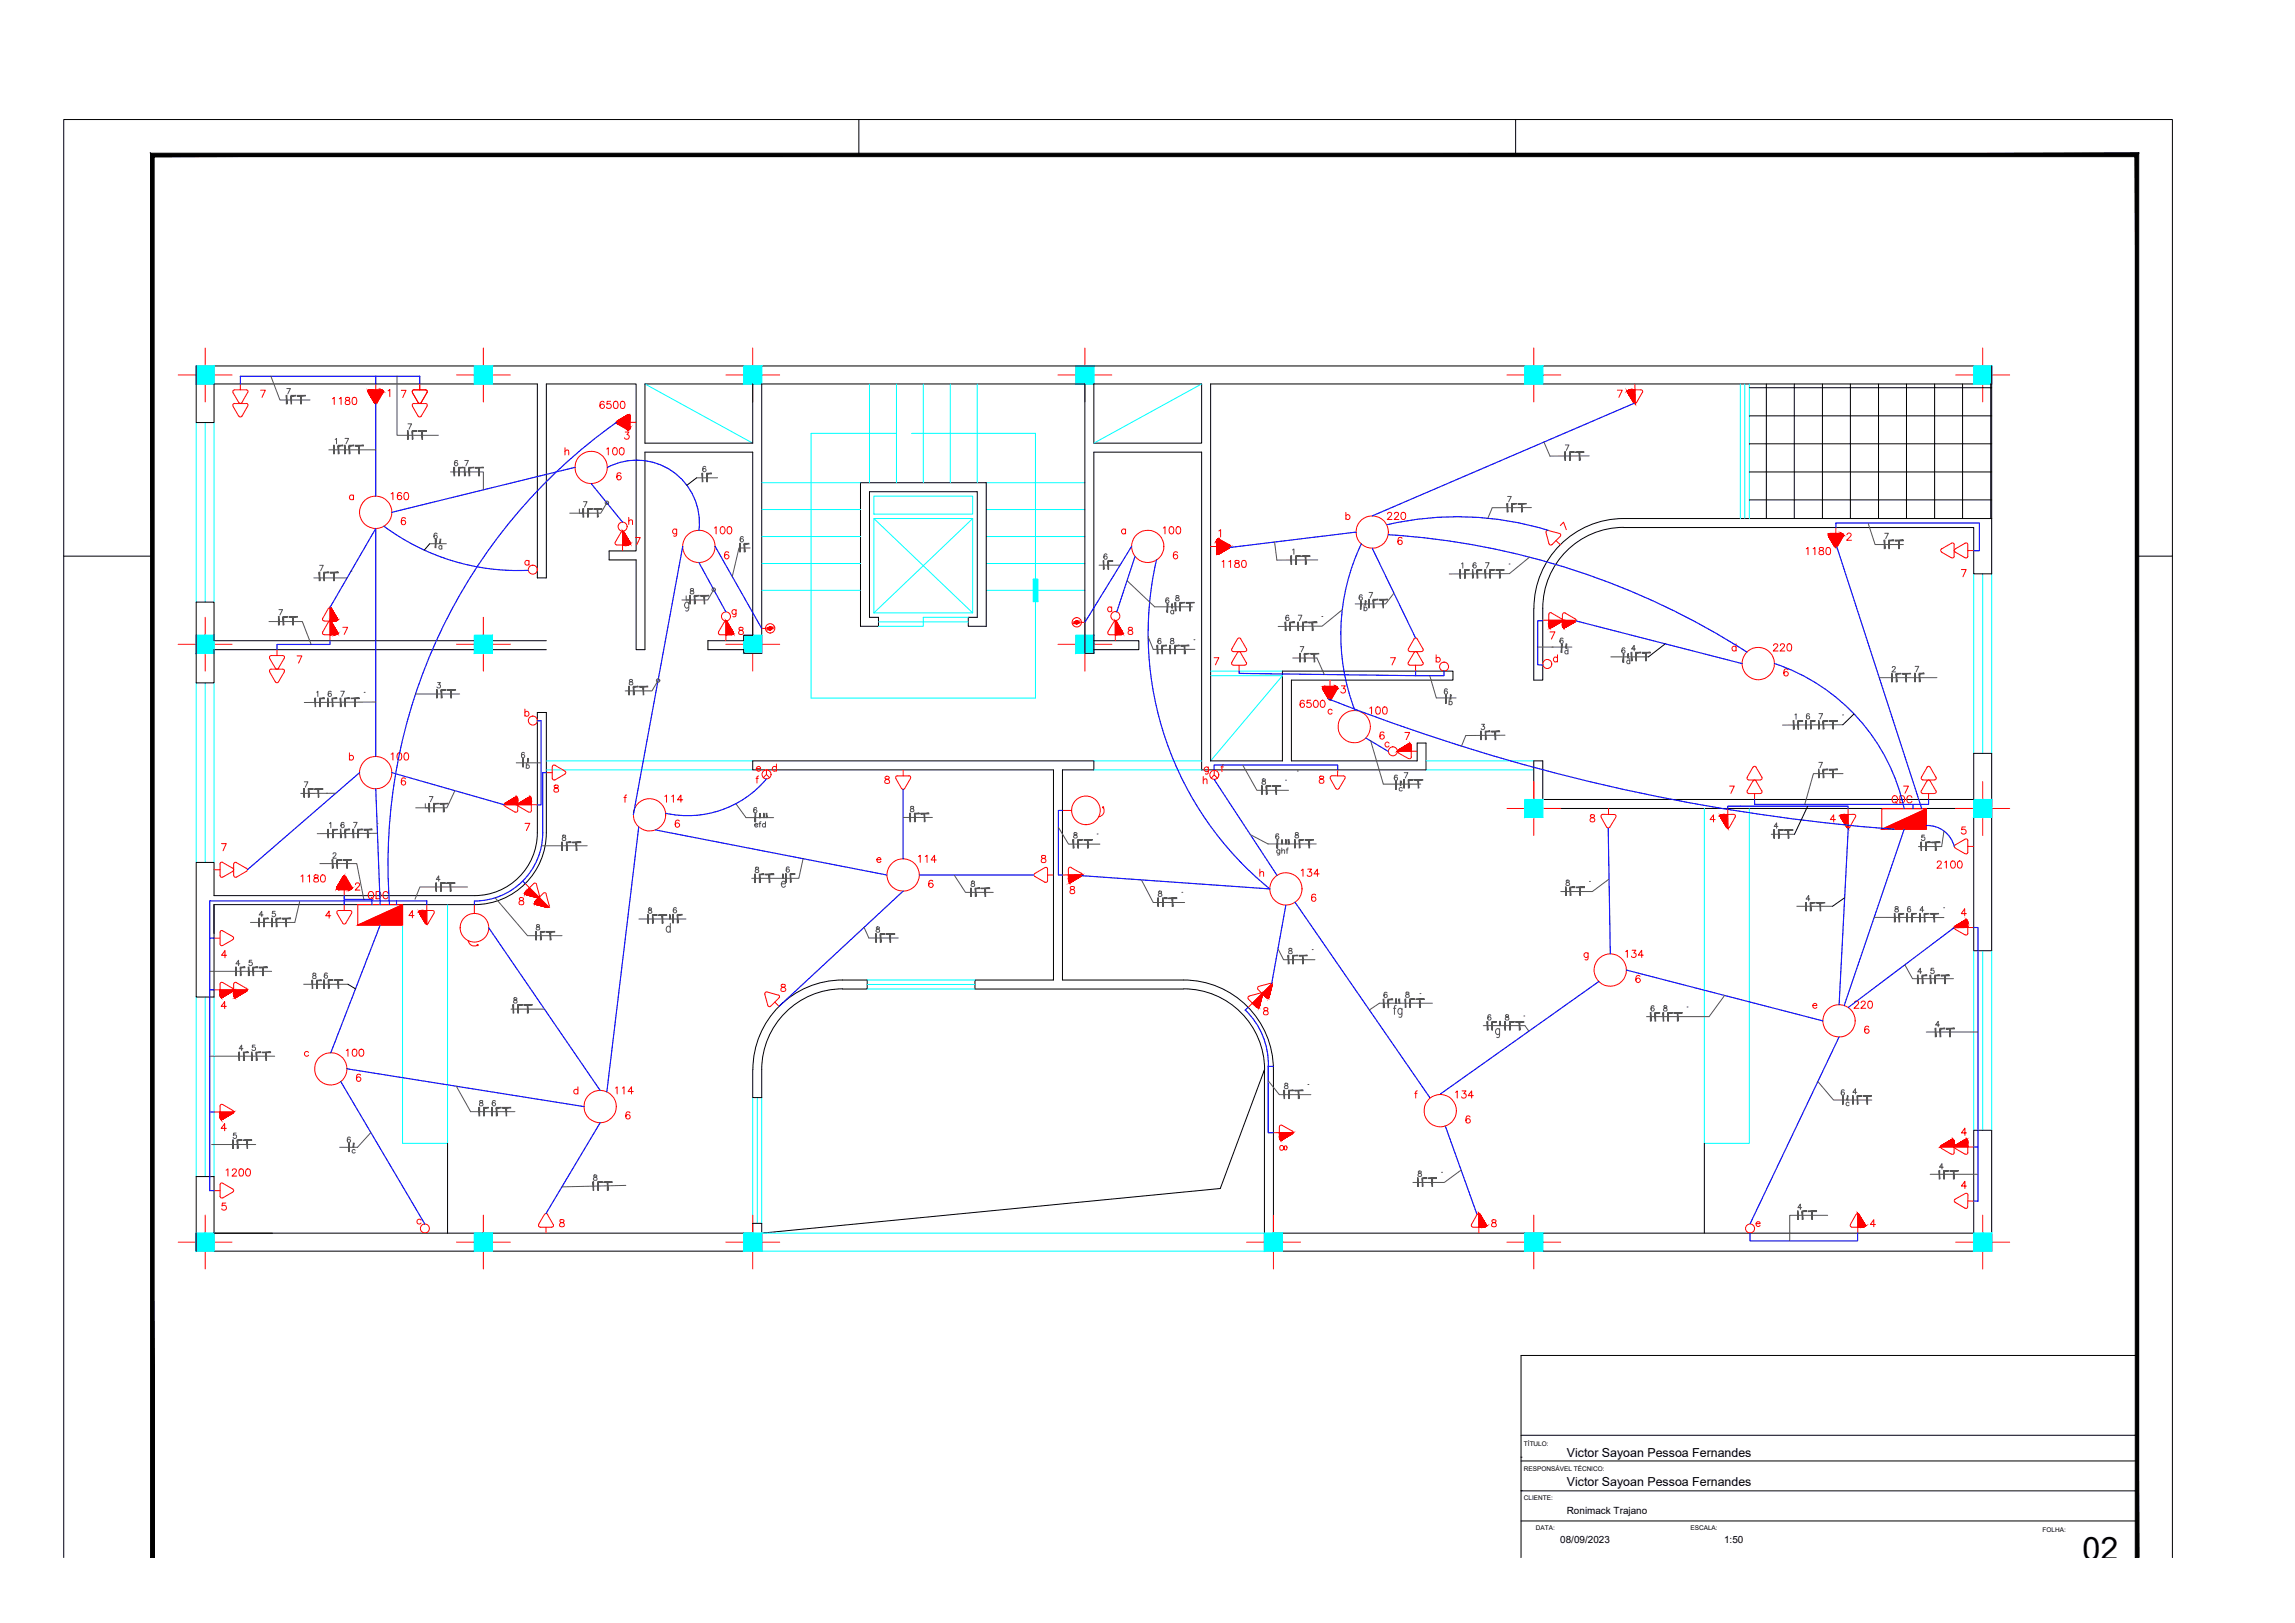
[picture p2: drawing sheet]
<svg xmlns="http://www.w3.org/2000/svg" width="594mm" height="420mm" viewBox="0 0 594 420" stroke-linecap="round" stroke-linejoin="round" font-family="sans-serif">
<defs><g id="words">
<text font-size="8.3" x="539.1" y="403.7">02</text>
<g font-size="5.3" fill="#f00">
<text x="357.7" y="135.8">220</text>
<text x="466.4" y="145">1180</text>
<text x="335.1" y="184.5">6500</text>
<text x="353.5" y="186.3">100</text>
<text x="488.6" y="209.2">QDC</text>
<text x="500.2" y="226.1">2100</text>
<text x="76.6" y="229.7">1180</text>
<text x="335.5" y="228.2">134</text>
<text x="88.5" y="274.8">100</text>
<text x="57.1" y="305.9">1200</text>
</g>
<text font-size="5.3" fill="#545454" x="363.7" y="264.6" transform="rotate(-90 363.7 264.6)">fg</text>
<g font-size="4.9" fill="#f00">
<text x="84.7" y="105.8">1180</text>
<text x="154.2" y="106.9">6500</text>
<text x="155.9" y="118.9">100</text>
<text x="100.2" y="130.5">160</text>
<text x="183.8" y="139.3">100</text>
<text x="299.9" y="139.3">100</text>
<text x="402.5" y="138.3">7</text>
<text x="315" y="148.2">1180</text>
<text x="457.9" y="169.7">220</text>
<text x="100.2" y="197.9">100</text>
<text x="170.7" y="208.8">114</text>
<text x="236.7" y="224.4">114</text>
<text x="419.5" y="249.1">134</text>
<text x="478.7" y="262.1">220</text>
<text x="158" y="284.3">114</text>
<text x="375.7" y="285.4">134</text>
</g>
<text font-size="4.9" fill="#545454" x="329.1" y="222.6">ghf</text>
<text font-size="4.9" fill="#00f" x="94.2" y="233.9">QDC</text>
<text font-size="4.4" fill="#545454" x="194" y="215.2">efd</text>
<text font-size="4.4" fill="#f00" x="330.2" y="299.2">8</text>
<g font-size="4" fill="#f00">
<text x="288.9" y="139.3">a</text>
<text x="134.8" y="147.5">a</text>
<text x="285.4" y="159.5">a</text>
<text x="194.4" y="200.7">e</text>
<text x="225.8" y="224.4">e</text>
<text x="468.1" y="262.1">e</text>
<text x="453.3" y="318.6">e</text>
</g>
<g font-size="4" fill="#545454">
<text x="303" y="156.6">8</text>
<text x="276.6" y="218">8</text>
<text x="362.7" y="259.3">8</text>
</g>
<text font-size="3.5" fill="#545454" x="112.5" y="143.2">a</text>
<g font-size="3.2">
<text x="405.6" y="377.2">Victor Sayoan Pessoa Fernandes</text>
<text x="405.6" y="384.6">Victor Sayoan Pessoa Fernandes</text>
</g>
<g font-size="2.6">
<text x="405.6" y="392">Ronimack Trajano</text>
<text x="403.9" y="399.3">08/09/2023</text>
<text x="446.3" y="399.3">1:50</text>
</g>
<g font-size="1.7">
<text x="394.5" y="374.2">TÍTULO:</text>
<text x="394.5" y="380.9">RESPONSÁVEL TÉCNICO:</text>
<text x="394.5" y="388.3">CLIENTE:</text>
<text x="397.6" y="396.2">DATA:</text>
<text x="437.6" y="396.2">ESCALA:</text>
<text x="528.7" y="396.6">FOLHA:</text>
</g>
</g></defs>
<!-- layer: ARQ-FOLHA -->
<path d="M222.3 30.9v9.2M392.3 30.9v9.2M16.5 144h22.9M553.2 144h9.1M553.2 350.9h-159.5v52.3M393.7 377.2h.1M393.7 378.2h159.5M393.7 371.6h159.5M393.7 385.9h.1M393.7 393.7h159.5M393.7 386h159.5M16.5 403.2v-372.3h545.8v372.3" fill="none" stroke="#000" stroke-width=".26"/>
<path d="M39 39.7v363.5h.9zM39 39.7l.9 .9v362.6zM39 39.7l.9 .9 513.7-.9zM39.9 40.6l513.7-.9-.9 .9zM552.7 40.6l.9 362.6v-363.5zM552.7 40.6l.9 362.6h-.9z" fill="#000" stroke="#000" stroke-width=".26"/>
<!-- layer: Acessorios -->
<g fill="none" stroke="#0ff" stroke-width=".26">
<path d="M166.9 99.4l27.9 15.3M225.1 99.4v25.6M232.1 99.4v25.6M239 99.4v25.6M246 99.4v25.6M253 99.4v25.6M311.1 99.4l-27.9 15.3M450.5 99.4v34.8M451.6 99.4v34.8M452.8 99.4v34.8M50.8 109.4v46.5M53.1 109.4v46.5"/>
<path d="M55.4 109.4v46.5M232.1 112.2h-22.1v68.5h58v-68.5h-32M197.2 125h25.5M197.2 138.9h25.5M197.2 131.9h25.5M226.2 134.2h25.6v24.5h-25.6zM226.2 128.4h25.6v4.7h-25.6zM226.2 134.2l25.6 24.5M251.8 134.2l-25.6 24.5M255.3 125h25.5M255.3 138.9h25.5M255.3 131.9h25.5"/>
<path d="M197.2 145.9h25.5M197.2 152.8h25.5M250.6 159.8h-11.6v2.3h-11.6M255.3 145.9h25.5M255.3 152.8h25.5M267.5 149.9h1.1v5.8h-1.1zM510.9 148.5v46.5M513.2 148.5v46.5M515.6 148.5v46.5M50.8 176.8v46.5M53.1 176.8v46.5M55.4 176.8v46.5"/>
<path d="M227.4 161h23.2M313.4 174.9h18.6l-18.6 22.1M313.4 173.7h18.6M141.4 199.3h53.4M141.4 197h53.4M283.2 199.3h27.9M283.2 197h27.9M369.1 199.3h27.9M369.1 197h27.9M441.2 209.3v86.7h11.6v-86.7M104.2 234.2v61.8h11.7v-61.8M50.8 258.1v46.5"/>
<path d="M53.1 258.1v46.5M55.4 258.1v46.5M224.5 253.7h27.9M224.5 254.8h27.9M224.5 256h27.9M510.9 246.1v46.5M513.2 246.1v46.5M515.6 246.1v46.5M194.8 284.1v32.6M196 284.1v32.6M197.2 284.1v32.6M197.2 319.2h130.1"/>
<path d="M197.2 323.9h130.1"/>
</g>
<!-- layer: 10 -->
<g fill="none" stroke="#f00" stroke-width=".26">
<path d="M46.1 97.1h14M53.1 90.1v14M118.2 97.1h13.9M125.1 90.1v14M187.9 97.1h13.9M194.8 90.1v14M273.9 97.1h13.9M280.8 90.1v14M390.1 97.1h13.9M397 90.1v14M506.3 97.1h13.9M513.2 90.1v14"/>
<path d="M53.1 159.8v13.9M125.1 159.8v13.9M194.8 159.8v13.9M280.8 159.8v13.9M46.1 166.8h14M118.2 166.8h13.9M187.9 166.8h13.9M273.9 166.8h13.9M390.1 209.3h13.9M397 202.4v13.9M506.3 209.3h13.9M513.2 202.4v13.9"/>
<path d="M53.1 314.6v13.9M125.1 314.6v13.9M194.8 314.6v13.9M329.6 314.6v13.9M397 314.6v13.9M513.2 314.6v13.9M46.1 321.6h14M118.2 321.6h13.9M187.9 321.6h13.9M322.7 321.6h13.9M390.1 321.6h13.9M506.3 321.6h13.9"/>
</g>
<!-- layer: 4 -->
<g fill="none" stroke="#009595" stroke-width=".26">
<path d="M50.8 94.7h4.6v4.7h-4.6zM122.8 94.7h4.7v4.7h-4.7zM192.5 94.7h4.7v4.7h-4.7zM278.5 94.7h4.7v4.7h-4.7zM394.7 94.7h4.7v4.7h-4.7zM510.9 94.7h4.7v4.7h-4.7zM50.8 164.5h4.6v4.6h-4.6zM122.8 164.5h4.7v4.6h-4.7zM192.5 164.5h4.7v4.6h-4.7zM278.5 164.5h4.7v4.6h-4.7zM394.7 207h4.7v4.6h-4.7zM510.9 207h4.7v4.6h-4.7z"/>
<path d="M50.8 319.2h4.6v4.7h-4.6zM122.8 319.2h4.7v4.7h-4.7zM192.5 319.2h4.7v4.7h-4.7zM327.3 319.2h4.7v4.7h-4.7zM394.7 319.2h4.7v4.7h-4.7zM510.9 319.2h4.7v4.7h-4.7z"/>
</g>
<!-- layer: 2 -->
<g fill="#0ff" stroke="#0ff" stroke-width=".26">
<path d="M278.5 94.7v2.4l2.3-2.4zM278.5 97.1l2.3-2.4v2.4z"/>
<path d="M278.5 97.1v2.3l2.3-2.3zM278.5 99.4l2.3-2.3v2.3z"/>
<path d="M280.8 94.7v2.4l2.4-2.4zM280.8 97.1l2.4-2.4v2.4z"/>
<path d="M280.8 97.1v2.3l2.4-2.3zM280.8 99.4l2.4-2.3v2.3z"/>
<path d="M278.5 164.5v2.3l2.3-2.3zM278.5 166.8l2.3-2.3v2.3z"/>
<path d="M278.5 166.8v2.3l2.3-2.3zM278.5 169.1l2.3-2.3v2.3z"/>
<path d="M280.8 164.5v2.3l2.4-2.3zM283.2 164.5v2.3h-2.4z"/>
<path d="M280.8 166.8v2.3l2.4-2.3zM283.2 166.8v2.3h-2.4z"/>
<path d="M510.9 319.2v2.4l2.3-2.4zM510.9 321.6l2.3-2.4v2.4z"/>
<path d="M510.9 321.6v2.3l2.3-2.3zM510.9 323.9l2.3-2.3v2.3z"/>
<path d="M513.2 319.2v2.4l2.4-2.4zM515.6 319.2v2.4h-2.4z"/>
<path d="M513.2 321.6v2.3l2.4-2.3zM515.6 321.6v2.3h-2.4z"/>
<path d="M510.9 207v2.3l2.3-2.3zM510.9 209.3l2.3-2.3v2.3z"/>
<path d="M510.9 209.3v2.3l2.3-2.3zM510.9 211.6l2.3-2.3v2.3z"/>
<path d="M513.2 207v2.3l2.4-2.3zM513.2 209.3l2.4-2.3v2.3z"/>
<path d="M513.2 209.3v2.3l2.4-2.3zM515.6 209.3v2.3h-2.4z"/>
<path d="M394.7 319.2v2.4l2.3-2.4zM394.7 321.6l2.3-2.4v2.4z"/>
<path d="M394.7 321.6v2.3l2.3-2.3zM394.7 323.9l2.3-2.3v2.3z"/>
<path d="M397 319.2v2.4l2.4-2.4zM397 321.6l2.4-2.4v2.4z"/>
<path d="M397 321.6v2.3l2.4-2.3zM397 323.9l2.4-2.3v2.3z"/>
<path d="M327.3 319.2v2.4l2.3-2.4zM329.6 319.2v2.4h-2.3z"/>
<path d="M327.3 321.6v2.3l2.3-2.3zM327.3 323.9l2.3-2.3v2.3z"/>
<path d="M329.6 319.2v2.4l2.4-2.4zM329.6 321.6l2.4-2.4v2.4z"/>
<path d="M329.6 321.6v2.3l2.4-2.3zM329.6 323.9l2.4-2.3v2.3z"/>
<path d="M394.7 207v2.3l2.3-2.3zM394.7 209.3l2.3-2.3v2.3z"/>
<path d="M394.7 209.3v2.3l2.3-2.3zM394.7 211.6l2.3-2.3v2.3z"/>
<path d="M397 207v2.3l2.4-2.3zM397 209.3l2.4-2.3v2.3z"/>
<path d="M397 209.3v2.3l2.4-2.3zM397 211.6l2.4-2.3v2.3z"/>
<path d="M510.9 94.7v2.4l2.3-2.4zM510.9 97.1l2.3-2.4v2.4z"/>
<path d="M510.9 97.1v2.3l2.3-2.3zM510.9 99.4l2.3-2.3v2.3z"/>
<path d="M513.2 94.7v2.4l2.4-2.4zM513.2 97.1l2.4-2.4v2.4z"/>
<path d="M513.2 97.1v2.3l2.4-2.3zM515.6 97.1v2.3h-2.4z"/>
<path d="M394.7 94.7v2.4l2.3-2.4zM394.7 97.1l2.3-2.4v2.4z"/>
<path d="M394.7 97.1v2.3l2.3-2.3zM394.7 99.4l2.3-2.3v2.3z"/>
<path d="M397 94.7v2.4l2.4-2.4zM397 97.1l2.4-2.4v2.4z"/>
<path d="M397 97.1v2.3l2.4-2.3zM397 99.4l2.4-2.3v2.3z"/>
<path d="M192.5 319.2v2.4l2.3-2.4zM194.8 319.2v2.4h-2.3z"/>
<path d="M192.5 321.6v2.3l2.3-2.3zM192.5 323.9l2.3-2.3v2.3z"/>
<path d="M194.8 319.2v2.4l2.4-2.4zM194.8 321.6l2.4-2.4v2.4z"/>
<path d="M194.8 321.6v2.3l2.4-2.3zM194.8 323.9l2.4-2.3v2.3z"/>
<path d="M50.8 319.2v2.4l2.3-2.4zM53.1 319.2v2.4h-2.3z"/>
<path d="M50.8 321.6v2.3l2.3-2.3zM50.8 323.9l2.3-2.3v2.3z"/>
<path d="M53.1 319.2v2.4l2.3-2.4zM55.4 319.2v2.4h-2.3z"/>
<path d="M53.1 321.6v2.3l2.3-2.3zM55.4 321.6v2.3h-2.3z"/>
<path d="M192.5 94.7v2.4l2.3-2.4zM192.5 97.1l2.3-2.4v2.4z"/>
<path d="M192.5 97.1v2.3l2.3-2.3zM192.5 99.4l2.3-2.3v2.3z"/>
<path d="M194.8 94.7v2.4l2.4-2.4zM194.8 97.1l2.4-2.4v2.4z"/>
<path d="M194.8 97.1v2.3l2.4-2.3zM194.8 99.4l2.4-2.3v2.3z"/>
<path d="M192.5 164.5v2.3l2.3-2.3zM192.5 166.8l2.3-2.3v2.3z"/>
<path d="M192.5 166.8v2.3l2.3-2.3zM192.5 169.1l2.3-2.3v2.3z"/>
<path d="M194.8 164.5v2.3l2.4-2.3zM194.8 166.8l2.4-2.3v2.3z"/>
<path d="M194.8 166.8v2.3l2.4-2.3zM194.8 169.1l2.4-2.3v2.3z"/>
<path d="M50.8 94.7v2.4l2.3-2.4zM50.8 97.1l2.3-2.4v2.4z"/>
<path d="M50.8 97.1v2.3l2.3-2.3zM50.8 99.4l2.3-2.3v2.3z"/>
<path d="M53.1 94.7v2.4l2.3-2.4zM55.4 94.7v2.4h-2.3z"/>
<path d="M53.1 97.1v2.3l2.3-2.3zM55.4 97.1v2.3h-2.3z"/>
<path d="M50.8 164.5v2.3l2.3-2.3zM50.8 166.8l2.3-2.3v2.3z"/>
<path d="M50.8 166.8v2.3l2.3-2.3zM53.1 166.8v2.3h-2.3z"/>
<path d="M53.1 164.5v2.3l2.3-2.3zM55.4 164.5v2.3h-2.3z"/>
<path d="M53.1 166.8v2.3l2.3-2.3zM55.4 166.8v2.3h-2.3z"/>
<path d="M122.8 319.2v2.4l2.3-2.4zM122.8 321.6l2.3-2.4v2.4z"/>
<path d="M122.8 321.6v2.3l2.3-2.3zM122.8 323.9l2.3-2.3v2.3z"/>
<path d="M125.1 319.2v2.4l2.4-2.4zM127.5 319.2v2.4h-2.4z"/>
<path d="M125.1 321.6v2.3l2.4-2.3zM125.1 323.9l2.4-2.3v2.3z"/>
<path d="M122.8 94.7v2.4l2.3-2.4zM122.8 97.1l2.3-2.4v2.4z"/>
<path d="M122.8 97.1v2.3l2.3-2.3zM122.8 99.4l2.3-2.3v2.3z"/>
<path d="M125.1 94.7v2.4l2.4-2.4zM125.1 97.1l2.4-2.4v2.4z"/>
<path d="M125.1 97.1v2.3l2.4-2.3zM125.1 99.4l2.4-2.3v2.3z"/>
<path d="M122.8 164.5v2.3l2.3-2.3zM122.8 166.8l2.3-2.3v2.3z"/>
<path d="M122.8 166.8v2.3l2.3-2.3zM122.8 169.1l2.3-2.3v2.3z"/>
<path d="M125.1 164.5v2.3l2.4-2.3zM125.1 166.8l2.4-2.3v2.3z"/>
<path d="M125.1 166.8v2.3l2.4-2.3zM127.5 166.8v2.3h-2.4z"/>
</g>
<!-- layer: ALVENARIA -->
<g fill="none" stroke="#000" stroke-width=".26">
<path d="M194.8 99.4v15.3h-27.9v-15.3h113.9v69.7h2.4v-52h27.9v82.2h58v-6.9h-2.3v4.6h-32.5v-20.9h41.8v-2.4h-44.1v23.3h-18.6v-97.6h202.2M197.2 99.4v69.7h-4.7v-.9h-9.3v-2.3h9.3M283.2 99.4h27.9v15.3h-27.9zM457.2 99.4v34.8M464.5 99.4v34.8M471.7 99.4v34.8M479 99.4v34.8M486.3 99.4v34.8M493.5 99.4v34.8M500.8 99.4v34.8M508 99.4v34.8M515.3 99.4v34.8"/>
<path d="M452.8 114.9h62.8M452.8 107.7h62.8M452.8 100.4h62.8M222.7 125h32.6v37.1h-4.7v-2.3h2.4v-32.5h-27.9v32.5h2.3v2.3h-4.7zM420.3 134.2h95.3M420.3 134.2a23.2 23.2 0 0 0-23.2 23.3M420.3 136.5a20.9 20.9 0 0 0-20.9 21v18.6h-2.4v-18.6M452.8 129.4h62.8M452.8 122.2h62.8M515.6 134.2v14.3h-4.7v-11.9h-90.6M515.6 134.2v-39.5h-464.8v14.7h4.6v-10h83.7v50.2h2.3v-50.2h23.3v43.2h-7v2.3h7v23.3h2.2v-51.1h27.9v47.4h-2.3v1.2M141.4 165.9h-86v-10h-4.6v20.9h4.6v-8.6h86"/>
<path d="M283.2 165.9h11.6v2.3h-11.6M397 197h2.4v10h111.5v-12h4.7v51.1h-4.7v-36.8h-113.9zM139.1 215.6a16.3 16.3 0 0 1-16.3 16.3M139.1 215.6v-31.2h2.3v31.2M141.4 215.6a18.6 18.6 0 0 1-18.6 18.6M122.8 231.9h-67.4v-8.6h-4.6v34.8h4.6v-23.9h67.4M194.9 276.9a23.2 23.2 0 0 1 23.2-23.2h6.4v2.3h-6.4a20.9 20.9 0 0 0-20.9 20.9v7.2h-2.4v-7.2M327.3 276.9a20.9 20.9 0 0 0-20.9-20.9h-54v-2.3h20.3v-54.4h-77.9v-2.3h88.4v2.3h-8.2v54.4h31.4a23.2 23.2 0 0 1 23.2 23.2v42.3h181.3v-26.6h4.7v31.3h-188.3v-47l-11.4 30.8-118.7 11.5M115.9 296v23.2M441.2 296v23.2M50.8 304.6h4.6v14.6h139.4v-2.5h2.4v7.2h-146.4z"/>
</g>
<!-- layer: ELETRODUTOS -->
<g fill="none" stroke="#00f" stroke-width=".3">
<path d="M62.2 99.4v-2h46.5v2M97.3 97.4v2M97.3 104.5v23.9M159.6 109.3a140.3 140.3 0 0 0-58.8 124.9M423 104.4l-67.8 29.2M99.4 136.2a58.1 58.1 0 0 0 37.4 11.4M148.8 121l-47.4 11.6M153 125.2l8.1 10M157.3 121a16.2 16.2 0 0 1 23.6 16.2M351 137.8l-32.6 3.9M359 135.9a80.8 80.8 0 0 1 41.8 1.4M359.4 138.4a194.2 194.2 0 0 1 92.8 30.4"/>
<path d="M475.2 136.6v-1.2h37.2v7.2h-1.5M85.4 157.3l11.9-20.5v59M176.7 141.4l-12.8 69.5M180.9 145.6l7 12.8M185.1 141.4l12.1 21.3M292.9 141.4l-12.1 19.7M293.8 144l-4.7 14.4M299.4 145a85.2 85.2 0 0 0 29.3 85.1l-48.7-3.4M352.4 140.8a54.6 54.6 0 0 0-1.7 43.1M355.2 141.9l11.2 23.2M475.5 141.6l21.9 67.7M85.4 165.9v.9h-13.7v1.4"/>
<path d="M320.7 173.7v.6l45.8 .6-.1-1.2M373.8 173.7v1.2h-7.3M399.4 160.7h-1.4v11.4l1.4 .1M408 160.7l43 11.1M459.3 171.8a50.7 50.7 0 0 1 33.6 37.6M139.1 186.6h1v21.8h-1M314.3 199.3v-1.3h32v1.3M343.9 180.9a497.6 497.6 0 0 0 146.4 33.8M353.6 191.1l5.8 3.4M93.1 200l-29.1 25.2M97.3 204.2l1.1 30M101.4 200l29.1 8.3"/>
<path d="M140.5 215.6a17.7 17.7 0 0 1-17.7 17.7M141.4 200h-.9v15.6M165.3 214.1l-8.2 68.6M169.6 214.8l60 11.7M198.4 201.7a26.6 26.6 0 0 1-26.1 8.8M233.8 204.4v17.9M275 209.8h-1v16.7h1M314.3 201.8l16.3 24.8M416.3 214.4l.5 32.5M447.2 209.3v-.6h31.2v.6M454.2 207v1.2h41M478.4 214.4l-2.3 45.7"/>
<path d="M492.9 214.7l-15.5 45.6M498.7 213.7a7.2 7.2 0 0 1 7.2 5.4M499.2 207v1.2h-4v1.2M89.1 231.9v.9h7.2M89.1 233.2v1M98.4 239.5l-12.8 33M110.5 234.2v-1h-56.2v75h1.1M122.8 233.2v1M135.3 228.1l.7 .6M233.8 230.7l-32.1 29.8M238 226.5h29.7M332.9 234.3l-3.7 20.4"/>
<path d="M335.2 233.6l34.9 50.6M54.3 242.9h1.1M54.3 256.2h1.1M126.5 240.2l28.8 42.1M413.9 254.1l-41 29.1M421 251.1l50.9 13.2M505.8 240.2l-27.4 20.6M510.9 240.1h1.1v70.8h-1.1M88.2 280l21.8 36.9M89.8 276.7l61.4 9.8M323.1 260.8l-.8 .7a19.5 19.5 0 0 1 6 14.5M329.6 276.1h-1.3v17.1h1.3"/>
<path d="M476.1 268.4l-23.1 48.5M54.3 287.9h1.1M155.3 290.7l-14 23.5M374.1 291.4l8.2 23M510.9 296.9h1.1M453 319.2v2h27.9v-2"/>
</g>
<!-- layer: Acessorios -->
<path d="M267.5 149.9l1.1 5.8v-5.8zM267.5 149.9l1.1 5.8h-1.1z" fill="#0ff" stroke="#0ff" stroke-width=".26"/>
<!-- layer: TOMADAS-ENERGIA -->
<g fill="none" stroke="#f00" stroke-width=".26">
<path d="M62.2 99.4v1.5M97.3 99.4v1.5M108.7 99.4v1.5M423.2 99.4l.1 5.1M60.3 101.6l1.5 2.6M60.3 105.2l1.5 2.5M60.7 100.9l3.2 .1 .3 .3-.1 .3M60.7 104.5h3M60.7 100.9l-.4 .2v.5M60.7 104.4l-.4 .3v.4M61.8 107.7l.4 .3 .4-.3M63.8 104.4l.4 .3-.1 .4"/>
<path d="M64.1 101.6l-1.6 2.7-.4 .1-.3-.2M64.1 105.2l-1.5 2.5M67.5 101h1.2l-.9 1.9M95.4 101.6l1.4 2.6M95.7 100.9l3.2 .1 .3 .3-.1 .3M95.8 100.9l-.4 .2v.5M96.9 104.2l.4 .2 .4-.2M99.1 101.6l-1.5 2.6M100.4 101.2l.5-.4v1.9M103.9 101h1.2l-.8 1.9M106.8 101.6l1.4 2.6M106.8 105.2l1.4 2.5"/>
<path d="M107.1 100.9l3.2 .1 .3 .3-.1 .3M107.1 104.5h3.2l.3 .3-.1 .3M107.2 104.4l-.4 .3v.4M107.2 100.9l-.4 .2v.5M108.2 107.7l.4 .3 .4-.3M108.3 104.2l.4 .2 .4-.2M110.5 101.6l-1.5 2.6M110.5 105.2l-1.5 2.5M161.8 111.8h1l-.5 .7a.62 .62 0 0 1 .4 1 .62 .62 0 0 1-1-.2M162.4 107.4l-2.5 1.5-.3 .4 .3 .4 2.5 1.5M163.1 109.3h1.6M163.1 107.9v2.9"/>
<path d="M163.1 110.8l-.2 .4h-.5M418.7 101h1.2l-.9 1.9M421.3 101.6l1.6 2.6M424.7 100.9h-3.1l-.3 .4 .1 .3M424.8 100.9l.4 .3-.1 .4M425.1 101.6l-1.5 2.7-.5 .1-.2-.2M161.1 137.5v5.1M164.5 139.1h1.2l-.9 1.9M314.9 140v3M315.5 137.5l.5-.4v1.9M315.6 139.6l2.7 1.6 .1 .4-.2 .3M315.7 139.6l-.5-.1-.3 .4"/>
<path d="M400.2 137.9l.8 2.9M400.2 137.9v-.3l.4-.3 3 .8M402.8 140l1.1 1M403.8 138.9l-2.1 2.1M473.3 138.8l1.5 2.6M473.3 138.8v-.3l.3-.4h3.1l.5 .2-.1 .5M475.2 136.6v1.5M477.1 138.9l-1.5 2.5M478.1 138.4l.2-.3 .5-.1 .4 .6-1.2 1.3h1.3M85 157.5l-1.5 2.7 .1 .4 .3 .2 3.2-.1 .3-.3-.1-.3M85 157.5l.3-.2 .4 .1 1.6 2.7M85.4 157.3v8.6"/>
<path d="M162.7 141.1l.3-.1 .1-.5-1.5-2.7-.6-.2-1.7 2.7-.1 .5 .5 .3h2.9M313.4 141.5h1.5M318.2 141.9l-2.6 1.5M400.9 159v3.2l.4 .3 .3-.1M400.9 159l.1-.3 .5-.1 2.7 1.6 .2 .4-.2 .3M401 140.7l.3 .4 .4-.1M405.2 158.7l2.5 1.5 .3 .4-.3 .4-2.6 1.5M405.2 158.7l-.3-.1-.4 .3-.1 3.2M502.6 142.9l2.5 1.5M502.6 142.1l-.2 .4 .2 .4M505.8 141v3M505.9 141l-.1-.3-.5-.1-2.7 1.5"/>
<path d="M505.9 144l-.3 .4h-.4M507.7 147.4h1.3l-.9 1.9M508.7 140.6l-2.7 1.6v.6l2.7 1.6h.4l.3-.4v-2.9M508.7 140.6h.5l.2 .4M509.4 142.5h1.5M69.8 170.4l1.5 2.6M69.8 173.9l1.5 2.6M69.8 170.4v-.5l.4-.2h3l.4 .3v.4l-1.6 2.7-.4 .1-.3-.2M70.2 173.2l3.2 .1 .2 .3v.3M70.2 173.2l-.4 .2v.5M71.3 176.5l.4 .2 .4-.2M71.7 168.2v1.5"/>
<path d="M73.6 174l-1.5 2.5M76.9 169.8h1.2l-.8 1.9M85 161l-1.5 2.7 .1 .5 .3 .1h3.2l.3-.4-.1-.3M85 161l.3-.2 .4 .1 1.6 2.7M88.8 162.4h1.2l-.9 1.9M186 163.6v.5l.4 .2h3.1l.3-.4v-.3M187.5 161l-1.5 2.6M187.5 161l.4-.2 .4 .2M187.9 160.8v5.1M188.3 161l1.5 2.6M191.4 162.5l-.1 .4 .2 .2a.7 .7 0 0 1 .8 .2 .7 .7 0 0 1 0 .8l-.3 .2-.6-.1-.2-.5a.99 .99 0 0 1 1.1-.7v-.5zM288.7 160.8v5.1"/>
<path d="M289.1 161l-.4-.2-.4 .2-1.5 2.6 .1 .6 3.3 .1 .4-.2v-.5l-1.5-2.6M292.2 162.5l-.1 .4 .2 .2a.7 .7 0 0 1 .8 .2 .7 .7 0 0 1 0 .8l-.3 .2-.6-.1-.2-.5a.99 .99 0 0 1 1.1-.7v-.5zM314.3 170.3h1.2l-.9 1.8M318.9 168l1.5-2.6 .5-.2 1.8 2.9-.1 .5-.3 .1M318.9 171.5l-.1 .4 .4 .3M318.9 167.9l-.1 .5 .4 .3M319.2 172.2h3M319.2 168.7h3M320.7 172.2v1.5M321.1 169l1.5 2.5M321.2 168.9l-.3-.2-.4 .1-1.7 2.7M322.6 171.5v.4l-.4 .3"/>
<path d="M342.8 177.7h3M342.8 177.7l-.3 .1-.2 .4 1.6 2.7M344.3 176.1v1.6M345.8 177.7l.4 .2v.5M346.1 178.4l-1.4 2.5M347.2 177.5h1l-.5 .8a.62 .62 0 0 1 .5 1 .62 .62 0 0 1-1.1-.2M359.9 170.3h1.3l-.9 1.8M364.6 171.5l1.4-2.6 .4-.2 .4 .2 1.5 2.6M364.6 168l1.4-2.6 .6-.2 1.8 2.9-.2 .5-.3 .1M364.6 171.5l-.1 .4 .4 .3M364.6 167.9v.5l.4 .3M364.9 172.2h3"/>
<path d="M364.9 168.7h3M366.4 172.2v1.5M368.3 171.5l.1 .4-.5 .3M399.4 160.6h8.6M401.2 163.6h1.3l-.9 1.8M404.2 161l-2.6 1.5M404.4 162l.3 .5 .4-.1M142.9 198.5v3M143.7 198.1l2.5 1.5 .3 .4-.3 .4-2.6 1.5M143.7 198.1h-.5l-.2 .4M233.8 199.3v1.6M346.3 199.3l-.1 1.6"/>
<path d="M362 194.9l2.6 1.5M362.1 194.1l-.3 .4 .3 .4M363.7 189.6h1.2l-.9 1.9M364.6 192.6l-2.6 1.5M364.6 192.6l.3-.1 .4 .3v3.2M365.3 196l-.2 .4-.5-.1M366.8 194.5h-5M454.6 198.6l1.5 2.6M454.6 198.6l-.2-.2-.5 .1-1.6 2.7M57.3 218.4h1.3l-.9 1.9M130.5 208.3h8.6M130.7 208.7l-.2-.2 .1-.5 2.7-1.6h.3l.4 .4v3"/>
<path d="M130.8 208.7l2.5 1.5M134 209.8l-.2 .4h-.5M134.3 208.7l2.5 1.5M135.9 213.1h1.2l-.8 1.9M137.5 206.8v3M137.6 206.8l-.3-.4h-.5l-2.6 1.6-.1 .5 .2 .2M137.6 209.8l-.3 .4h-.4M141.4 200h1.5M143 201.5l.2 .4h.5M143.5 203.3v.4l.2 .2a.7 .7 0 0 1 .7 .3 .7 .7 0 0 1 .1 .7l-.3 .2-.7-.1-.1-.5a.99 .99 0 0 1 1-.7l.1-.3a.71 .71 0 0 0-1-.2zM229.2 201.1v.5l.8 .2 .3 .4a.61 .61 0 0 1-.7 .6 .61 .61 0 0 1-.5-.7l1-.5 .1-.3a.65 .65 0 0 0-1-.2zM231.9 201.5l1.5 2.6"/>
<path d="M232.3 200.9h3M232.3 200.8l-.4 .3v.4M235.3 200.8l.4 .3v.4M235.7 201.6l-1.6 2.6-.4 .1-.3-.2M275 209.8h2.4M285.6 209.1a1.59 1.59 0 0 1-1.2 2.3M341.7 201v.5l.5 .2a.53 .53 0 0 1 .5 .5 .53 .53 0 0 1-.4 .6l-.6-.1-.2-.6 .2-.3 .8-.3 .1-.3-.3-.3zM344.3 201.5l1.5 2.6M344.7 200.8l3.2 .1 .3 .4-.1 .3M344.8 200.8l-.4 .2v.5M348.1 201.6l-1.6 2.6-.5 .1-.2-.2M411.8 211v.5l.5 .2a.53 .53 0 0 1 .5 .5 .53 .53 0 0 1-.4 .6l-.6-.1-.2-.6 .2-.3 .9-.3v-.3a.71 .71 0 0 0-.9-.2z"/>
<path d="M414.4 211.5l1.5 2.6M414.5 211.5l-.1-.3 .3-.4 3.2 .1 .4 .2-.1 .5M415.9 214.1l.4 .2 .4-.2M416.4 209.3v1.6M418.2 211.6l-1.5 2.5M444 212.2h-1.3l.9-1.3v1.9M445.4 211.6l1.5 2.5M445.8 210.9l-.4 .2v.4M447.2 209.3l.1 5.1M447.7 214.1l-.4 .2-.4-.2M447.7 203.5h1.2l-.9 1.9M448.8 210.8l-3 .1"/>
<path d="M448.8 210.8l.3 .1 .1 .5-1.5 2.7M452.3 204.7v.5l.4 .2M452.3 201.2v.4l.4 .3h3.1l.3-.4v-.3M452.7 205.4h3M454.2 205.4v1.6M454.6 202.2l1.4 2.6M454.6 202.2l-.2-.2h-.5l-1.6 2.7M456.1 204.7v.5l-.4 .2M475.1 212.2h-1.3l.9-1.3v1.9M476.9 210.9l-.3 .1-.1 .4 1.5 2.7M476.9 210.9l3.2-.1 .3 .4-.1 .3M478.4 209.3v5.1"/>
<path d="M478.9 214.1l-.4 .2-.4-.2M480.3 211.5l-1.5 2.6M497.4 204.7l1.4-2.5 .4-.3 .4 .3 1.5 2.6M497.4 201.2l1.4-2.6 .6-.2 1.8 3-.2 .4-.3 .1M497.4 204.7l-.1 .5 .4 .2M497.4 201.2v.4l.4 .3M497.7 205.4h3M497.7 201.9h3M499.2 205.4v1.6M501.1 204.7l.1 .5-.5 .2M506.1 218.7l-.2 .2 .1 .5 2.7 1.6M508.7 217.3l-2.6 1.4"/>
<path d="M508.7 217.2h.3l.4 .3v3.1M508.7 214.1h-.8l-.1 .7a.67 .67 0 0 1 1 0 .67 .67 0 0 1-.1 1 .67 .67 0 0 1-1-.2M509.4 219.1h1.5M55.4 225.2h1.6M57.7 223.3l-.5-.1-.2 .4v3.2l.3 .3 .4-.1M57.7 223.3l2.7 1.5v.5l-.2 .2M60.2 225.6l-2.6 1.5M60.5 223.7v3.1l.4 .3 .3-.1M60.5 223.7l.1-.3 .5-.2 2.6 1.6M63.7 225.6l-2.5 1.5M63.8 224.8l.2 .3-.2 .4M85.6 237.1h-1.3l.9-1.3v1.9"/>
<path d="M87.6 235.7h3M87.6 230.3h3M89.1 230.3v1.6M89.1 234.2v1.5M90.6 235.7l.3 .1 .2 .5-1.6 2.7-.4 .2-.4-.2-1.5-2.6 .1-.5 .4-.2M91 229.6v.5l-.4 .2M91 229.6l-1.5-2.6-.5-.2-1.8 2.8 .1 .5 .4 .2M92 229l.4-.4h.3l.4 .3-.3 .6-.9 .9h1.3M107.2 237h-1.3l.9-1.2v1.8M110.5 234.2v5M110.9 239l1.4-2.6 .1-.4-.4-.3-3.3 .1-.1 .6 1.5 2.6 .4 .2 .4-.2M122.8 234.2v2.3"/>
<path d="M134.5 232.5v.5l.5 .2a.53 .53 0 0 1 .6 .5 .53 .53 0 0 1-.5 .5l-.6-.1-.1-.2a.89 .89 0 0 1 1-.9v-.5zM136 228.7l6.1 6.1M136.2 231.6l3.1 .8 .3-.3 .1-.3M138.1 228.8l-2.2 2.2 .1 .5 .2 .1M138.2 228.7l.4-.1 .3 .4M138.7 234.1l2.8 .8M138.9 229l.7 2.9M140.6 231.3l-2.2 2.2 .1 .5 .2 .1M140.7 231.2l.4-.1 .3 .4M141.4 231.5l.7 2.9M142.2 234.3l-.1 .5-.5 .1M269.7 221.5v.6l.5 .2a.53 .53 0 0 1 .6 .4 .53 .53 0 0 1-.5 .6l-.6-.1-.2-.5 .3-.4 .8-.2 .1-.4-.4-.3z"/>
<path d="M270.5 224.6l-2.6 1.5-.2 .4 .2 .4 2.6 1.5M270.5 224.6l.3-.1 .4 .3v3.2l-.3 .4-.4-.1M271.2 226.5h1.5M276.5 225l.1 3M277.1 229.6v.5l.6 .2a.53 .53 0 0 1 .5 .5 .53 .53 0 0 1-.4 .6l-.7-.1-.1-.3a.89 .89 0 0 1 1-.9l.1-.4a.71 .71 0 0 0-1-.1zM277.3 224.6l2.7 1.5 .1 .5-.2 .2M277.3 224.6l-.5-.1-.2 .4M279.9 226.9l-2.7 1.5-.5-.1-.1-.3M280.1 226.4l-5.1 .1M506.1 239.7l-.2 .4 .2 .4M508.7 238.2l-2.6 1.5M508.7 238.2h.3l.4 .3v3.1"/>
<path d="M509 236.5h-1.3l.9-1.3v1.9M55.4 242.9h1.6M55.4 256.2h8.6M57 254.8v3M57 254.7l.1-.3 .4-.1 2.7 1.6M57.1 241l.4-.1 2.7 1.5 .2 .6-2.7 1.7-.5 .1-.2-.5zM58.7 247.3h-1.4l.9-1.2v1.8M60.2 256.7l-2.7 1.5-.4-.2-.1-.3M60.2 255.8l.3 .4-.3 .4M60.5 254.8v3M60.5 254.7l.1-.3 .5-.1 2.6 1.6M63.7 256.7l-2.6 1.5-.5-.2-.1-.3"/>
<path d="M63.8 255.8l.2 .4-.2 .4M121.2 243.5a1.59 1.59 0 0 0 2.3 1.2M198 257.4l.8 3 .4 .2 2.5-2.4v-.5l-.3-.1M198 257.4v-.3l.4-.3 3 .8M200.6 259.4l1.1 1.1M202.3 254.9v.5l.8 .3a.5 .5 0 0 1 .3 .5 .5 .5 0 0 1-.5 .5l-.6-.1-.2-.3a.95 .95 0 0 1 1.1-.9l.1-.3a.66 .66 0 0 0-1-.2zM323.4 257.9l-.3 .3 .1 .4M325.9 255.4l-.3 .1v.5l2.1 2.2M326.2 257.1l-2.8 .8M326.3 257.1l.4 .1 .1 .4M326.8 257.7l-.8 2.8-.3 .3-.4-.1-2.2-2.1M328.7 254.6l-2.8 .8"/>
<path d="M328.8 254.6l.4 .1 .1 .4M329.2 254.7l-6.1 6.1M329.3 255.2l-.8 3-.5 .2-.2-.2M506.1 240.6l2.6 1.4M509.4 241.6l-.3 .4h-.4M510.9 240.1l-5.1 .1M58.6 260.5h-1.3l.9-1.2v1.8M327.2 260.9v.6l.6 .2a.53 .53 0 0 1 .5 .5 .53 .53 0 0 1-.4 .5l-.7-.1-.1-.2a.89 .89 0 0 1 1-.9l.1-.4a.71 .71 0 0 0-1-.2zM55.4 287.9h5.1M57 286.3v3M57 286.3l.1-.3 .4-.1 2.7 1.5 .3 .4-.3 .4-2.6 1.5h-.4l-.2-.4M58.6 292.1h-1.3l.9-1.2v1.8"/>
<path d="M331.2 291.7v3M331.9 291.3l2.6 1.5 .2 .4-.2 .4-2.6 1.5M331.9 291.3h-.5l-.2 .4M334.7 293.2h-5.1M502.3 296.9h8.6M502.6 297.3l2.5 1.5M502.6 296.5l-.2 .4 .2 .4M505.8 295.4v3M505.9 295.4l-.1-.3-.5-.2-2.7 1.6M505.9 298.4l-.3 .4-.4-.1M508.7 295l-2.6 1.5-.2 .4 .2 .4 2.6 1.5M508.7 295l.3-.1 .4 .3v3.2l-.3 .4-.4-.1"/>
<path d="M509 293.3h-1.3l.9-1.2v1.8M55.4 308.2h1.6M57 306.7v3M57 309.7l.2 .4h.5M57.7 306.3l2.5 1.5 .3 .4-.3 .4-2.6 1.5M58.4 311.4h-.8l-.1 .8a.66 .66 0 0 1 1 0 .66 .66 0 0 1-.2 1 .66 .66 0 0 1-.9-.3M140.9 314.4l-1.5 2.7 .1 .5 .3 .1M141 314.4l.4-.2 .4 .2M141.3 317.7v1.5M141.7 314.4l1.5 2.6v.4l-.4 .3h-3M145 315.8v.5l.5 .2a.53 .53 0 0 1 .6 .5 .53 .53 0 0 1-.4 .6l-.7-.1-.1-.6 .2-.3 .8-.3 .1-.3a.71 .71 0 0 0-1-.2zM382.3 314.4l-1.4 2.6"/>
<path d="M382.4 314.4l.4-.2 .4 .2 1.5 2.7v.3l-.4 .3h-3l-.4-.3v-.4M382.8 314.2v5M386.3 315.8l-.1 .4 .2 .2a.7 .7 0 0 1 .8 .3 .7 .7 0 0 1 .1 .7l-.4 .2-.6-.1-.2-.5a.99 .99 0 0 1 1.1-.6l.1-.4a.71 .71 0 0 0-1-.2zM480.9 314.2v5M481.2 314.4l1.6 2.6v.4l-.4 .3h-3M481.3 314.4l-.3-.2-.4 .1-1.6 2.7v.4l.4 .3M485.5 317h-1.3l.8-1.2v1.8M506.1 311.2l2.5 1.6M508.7 309l-2.7 1.5-.1 .5 .2 .2M508.7 309l.4-.1 .3 .3-.1 3.2M509 307h-1.3l.9-1.2v1.9M509.3 312.4l-.2 .4-.5-.1"/>
<path d="M509.4 310.9h1.5"/>
<circle cx="281.1" cy="209.8" r="3.7"/>
<circle cx="285.5" cy="209" r=".15"/>
<circle cx="122.8" cy="240.2" r="3.7"/>
<circle cx="123.7" cy="244.7" r=".15"/>
</g>
<g fill="#f00" stroke="#f00" stroke-width=".26">
<path d="M95.4 101.6l1.6 2.8zM95.4 101.6l1.9 2.9-.3-.1zM95.3 101.4l2 3.1zM95.3 101.4l2.2 3-.2 .1zM95.4 101.1l-.1 .3 2.2 3zM95.4 101.1l2.2 3.1-.1 .2zM95.5 101l-.1 .1 2.2 3.1zM95.5 101l3.6 .6-1.5 2.6zM95.5 101l3.6 .6zM95.7 100.9l3.5 .5-.1 .2zM95.7 100.9l3.5 .5-.5-.5zM98.7 100.9l.5 .3v.2zM98.7 100.9l.5 .3z"/>
<path d="M57.6 289.7l2.8-1.6zM57.6 289.7l2.9-1.8-.1 .2zM57.4 289.8l3.1-1.9zM57 287.9h3.5l-3.1 1.9zM57 287.9l.2 1.9h.2zM57 287.9l.2 1.9-.2-.5zM57 289.3l.2 .5z"/>
<path d="M108.6 236.4l1.6 2.8zM108.6 236.4l1.9 2.8h-.3zM108.5 236.2l2 3zM108.5 236.2l2-.5v3.5zM108.6 235.9l-.1 .3 2-.5zM108.6 235.9l.4-.2h1.5zM108.6 235.9l.4-.2z"/>
<path d="M85.7 160.9l1.6 2.7zM85.4 160.8l.3 .1 1.6 2.7zM85.4 160.8l2 3.1zM85.4 160.8l2 3.1-2 .4zM85.4 164.3l1.9-.2 .1-.2zM85.4 164.3l1.9-.2-.4 .2zM86.9 164.3l.4-.2z"/>
<path d="M85.7 157.3l1.6 2.8zM85.4 157.3h.3l1.6 2.8zM85.4 157.3l2 3zM85.4 157.3l2 3-2 .5zM85.4 160.8l1.9-.2 .1-.3zM85.4 160.8l1.9-.2-.4 .2zM86.9 160.8l.4-.2z"/>
<path d="M134.3 207.9l-.2 .2 2.7-1.7zM134.1 208.1l2.7-1.7-2.8 1.9zM134 208.3l3.1-1.9zM134 208.3l3.1-1.9 .4 1.9zM137.1 206.4l.4 1.9-.2-1.9zM137.3 206.4l.2 .4v1.5zM137.3 206.4l.2 .4z"/>
<path d="M130.5 208.1l2.8-1.7zM130.5 208.1l2.8-1.7-2.8 1.9zM130.5 208.3l3-1.9zM130.5 208.3l3-1.9 .5 1.9zM133.5 206.4l.5 1.9-.2-1.9zM133.8 206.4l.2 .4v1.5zM133.8 206.4l.2 .4z"/>
<path d="M159.8 108.9l-.1 .2 2.7-1.7zM159.7 109.1l2.7-1.7-2.8 1.9zM159.6 109.3l3-1.9zM159.6 109.3l3-1.9-2.9 2.2zM159.7 109.6l3.2-2.2h-.3zM159.7 109.6l3.2-2.2-3.1 2.3zM159.8 109.7l3.3-2.1-.2-.2zM159.8 109.7l3.3-2.1-.7 3.6zM163.1 107.6l-.7 3.6zM163.1 107.9l-.5 3.4-.2-.1zM163.1 107.9l-.5 3.4 .5-.4zM162.6 111.3l.5-.4zM163.1 110.9l-.3 .4z"/>
<path d="M161.4 137.6l1.7 2.8zM161.1 137.5l.3 .1 1.7 2.8zM161.1 137.5l2 3.1zM161.1 137.5l2 3.1-2 .5zM161.1 141.1l2-.3v-.2zM161.1 141.1l2-.3-.5 .3zM162.6 141.1l.5-.3z"/>
<path d="M88.7 227l.2-.1-1.7 2.7zM88.9 226.9l-1.7 2.7 1.9-2.8zM89.1 226.8l-1.9 3.1zM89.1 226.8l-1.9 3.1 2.2-3zM89.4 226.9l-2.2 3.2v-.2zM89.4 226.9l-2.2 3.2 2.3-3.1zM89.5 227l-2.1 3.3-.2-.2zM89.5 227l-2.1 3.3 3.6-.7zM87.4 230.3l3.6-.7zM87.6 230.3l3.5-.5-.1-.2zM87.6 230.3l3.5-.5-.5 .5zM91.1 229.8l-.5 .5 .4-.2zM90.6 230.3l.4-.2z"/>
<path d="M136.2 231.6l3.1 .9zM136.2 231.6l3.4 .7-.3 .2zM136 231.5l3.6 .8zM137.1 229.8l2.5 2.5-3.6-.8zM137.1 229.8l-1.2 1.5 .1 .2zM137.1 229.8l-1.2 1.5 .1-.4zM136 230.9l-.1 .4z"/>
<path d="M138.7 234.1l3.1 .9zM138.7 234.1l3.4 .7-.3 .2zM138.5 234l3.6 .8zM139.6 232.3l2.5 2.5-3.6-.8zM139.6 232.3l-1.2 1.5 .1 .2zM138.5 233.4l1.1-1.1-1.2 1.5zM138.5 233.4l-.1 .4z"/>
<path d="M57.6 258.1l2.8-1.6zM57.6 258.1l2.9-1.9-.1 .3zM57.4 258.2l3.1-2zM57 256.2h3.5l-3.1 2zM57 256.2l.2 1.9 .2 .1zM57 256.2l.2 1.9-.2-.3zM57 257.8l.2 .3z"/>
<path d="M61.2 258.1l2.8-1.6zM61.2 258.1l2.8-1.9v.3zM60.9 258.2l3.1-2zM60.5 256.2h3.5l-3.1 2zM60.5 256.2l.2 1.9 .2 .1zM60.5 256.2l.2 1.9-.2-.3zM60.5 257.8l.2 .3z"/>
<path d="M188.1 160.9l1.7 2.7zM187.9 160.8l.2 .1 1.7 2.7zM187.9 160.8l2 3.1zM187.9 160.8l2 3.1-2 .4zM187.9 164.3l1.9-.2 .1-.2zM187.9 164.3l1.9-.2-.4 .2zM189.4 164.3l.4-.2z"/>
<path d="M505.9 296.7l2.8-1.7zM505.9 296.7l2.8-1.7-2.9 1.9zM505.8 296.9l3.1-2zM505.8 296.9l3.1-2 .5 2zM508.9 294.9l.5 2-.2-1.9zM509.2 295l.2 .4v1.5zM509.2 295l.2 .4z"/>
<path d="M502.6 296.5l-.2 .2 2.7-1.7zM502.4 296.7l2.7-1.7-2.8 1.9zM502.3 296.9l3.1-2zM502.3 296.9l3.1-2 .4 2zM505.4 294.9l.4 2-.2-1.9zM505.6 295l.2 .4v1.5zM505.6 295l.2 .4z"/>
<path d="M506.1 239.7l-.2 .2 2.8-1.7zM505.9 239.9l2.8-1.7-2.9 2zM505.8 240.2l3.1-2zM505.8 240.2l3.1-2 .5 1.9zM508.9 238.2l.5 1.9-.3-1.9zM509.1 238.2l.3 .4v1.5zM509.1 238.2l.3 .4z"/>
<path d="M476.5 211.6l1.7 2.7zM476.5 211.6l1.9 2.8-.2-.1zM476.4 211.3l2 3.1zM476.4 211.3l2-.4v3.5zM476.5 211.1l-.1 .2 2-.4zM476.5 211.1l.4-.2h1.5zM476.5 211.1l.4-.2z"/>
<path d="M326.8 257.4l-.8 3.1zM326.7 257.2l.1 .2-.8 3.1zM326.7 257.2l-.8 3.6zM326.7 257.2l-.8 3.6-1.7-1.1zM324.2 259.7l1.5 1.2 .2-.1zM324.2 259.7l1.5 1.2-.5-.2zM325.2 260.7l.5 .2z"/>
<path d="M329.3 254.9l-.8 3.1zM329.2 254.7l.1 .2-.8 3.1zM329.2 254.7l-.8 3.6zM329.2 254.7l-.8 3.6-1.7-1.1zM326.7 257.2l1.5 1.2 .2-.1zM326.7 257.2l1.5 1.2-.5-.2zM327.7 258.2l.5 .2z"/>
<path d="M331.9 295.1l2.7-1.7zM331.9 295.1l2.8-1.9zM331.7 295.2l3-2zM331.2 293.2h3.5l-3 2zM331.2 293.2l.2 1.9 .3 .1zM331.2 293.2l.2 1.9-.2-.4zM331.2 294.7l.2 .4z"/>
<path d="M277.3 228.4l2.7-1.7zM277.3 228.4l2.8-2-.1 .3zM277.1 228.5l3-2.1zM276.5 226.5l3.6-.1-3 2.1zM276.5 226.5l.3 1.9 .3 .1zM276.5 226.5l.3 1.9-.2-.4zM276.6 228l.2 .4z"/>
<path d="M342.4 178.4l1.6 2.7zM342.4 178.4l1.9 2.8-.3-.1zM342.3 178.1l2 3.1zM342.3 178.1l2.2 3-.2 .1zM342.4 177.9l-.1 .2 2.2 3zM342.4 177.9l2.3 3-.2 .2zM342.4 177.9l2.3 3-2.2-3.2zM342.5 177.7l3.6 .7-1.4 2.5zM342.5 177.7l3.6 .7zM342.8 177.7l3.4 .5-.1 .2zM342.8 177.7l3.4 .5-.4-.5zM345.8 177.7l.4 .2v.3zM345.8 177.7l.4 .2z"/>
<path d="M362 194.1l-.1 .2 2.7-1.7zM361.9 194.3l2.7-1.7-2.8 1.9zM361.8 194.5l3-2zM361.8 194.5l3-2 .5 2zM364.8 192.5l.5 2-.2-1.9zM365.1 192.6l.2 .4v1.5zM365.1 192.6l.2 .4z"/>
<path d="M288.9 160.9l1.7 2.7zM288.7 160.8l.2 .1 1.7 2.7zM288.7 160.8l1.9 3.1zM288.7 160.8l1.9 3.1-1.9 .4zM288.7 164.3l1.9-.2v-.2zM288.7 164.3l1.9-.2-.4 .2zM290.2 164.3l.4-.2z"/>
<path d="M315.6 143.4l2.8-1.7zM315.6 143.4l2.9-1.9-.1 .2zM315.4 143.4l3.1-1.9zM315.4 143.4l3-2.2 .1 .3zM315.2 143.4h.2l3-2.2zM315.2 143.4l3-2.3 .2 .1zM314.9 143.2l.3 .2 3-2.3zM315.6 139.6l2.6 1.5-3.3 2.1zM315.6 139.6l-.7 3.6zM315.4 139.5l.2 .1-.7 3.4zM314.9 140v3l.5-3.5zM315.2 139.6l.2-.1-.5 .5zM315 139.7l-.1 .3 .3-.4z"/>
<path d="M473.3 138.8l1.7 2.8zM473.3 138.8l1.9 2.8h-.2zM473.3 138.6l1.9 3zM473.3 138.6l2.2 3h-.3zM473.3 138.3v.3l2.2 3zM473.3 138.3l2.3 3.1-.1 .2zM473.3 138.3l2.3 3.1-2.1-3.2zM473.5 138.2l3.6 .7-1.5 2.5zM473.5 138.2l3.6 .7-3.4-.8zM473.7 138.1l3.5 .5-.1 .3zM473.7 138.1l3.5 .5-.5-.5zM476.7 138.1l.5 .2v.3zM476.7 138.1l.5 .2z"/>
<path d="M401.6 162.5l2.8-1.7zM401.6 162.5l2.8-1.9v.2zM401.3 162.6l3.1-2zM400.9 160.6h3.5l-3.1 2zM400.9 160.6l.2 1.9 .2 .1zM400.9 160.6l.2 1.9-.2-.4zM400.9 162.1l.2 .4z"/>
<path d="M405.1 162.5l2.8-1.6zM405.1 162.5l2.9-1.9-.1 .3zM404.9 162.6l3.1-2zM404.4 160.6h3.6l-3.1 2zM404.4 160.6l.3 1.9 .2 .1zM404.4 160.6l.3 1.9-.3-.4zM404.4 162.1l.3 .4z"/>
<path d="M421.3 101.6l1.7 2.8zM421.3 101.6l2 2.9-.3-.1zM421.2 101.4l2.1 3.1zM421.2 101.4l2-.5 .1 3.6zM421.3 101.2l-.1 .2 2-.5zM421.3 101.2l.5-.3h1.4zM421.3 101.2l.5-.3z"/>
<path d="M445.4 211.6l1.6 2.7zM445.4 211.6l1.9 2.8-.3-.1zM445.3 211.3l2 3.1zM445.3 211.3l1.9-.4 .1 3.5zM445.3 211.1v.2l1.9-.4zM445.3 211.1l.5-.2h1.4zM445.5 210.9l-.2 .2 .5-.2z"/>
<path d="M481.1 314.2l1.7 2.8zM480.9 314.2l1.9 2.8zM480.9 314.2l1.9 3zM480.9 314.2l1.9 3-1.9 .5zM480.9 317.7l1.9-.2v-.3zM480.9 317.7l1.9-.2-.4 .2zM482.4 317.7l.4-.2z"/>
<path d="M383 314.2l1.7 2.8zM382.8 314.2h.2l1.7 2.8zM382.8 314.2l2 3zM382.8 314.2l2 3-2 .5zM382.8 317.7l1.9-.2 .1-.3zM382.8 317.7l1.9-.2-.4 .2zM384.3 317.7l.4-.2z"/>
</g>
<g fill="none" stroke="#f00" stroke-width=".26">
<path d="M146.2 116.9l.5-.4 .4 .1 .1 1.2M146.2 115.9v1.9M91.5 128.4a.59 .59 0 0 0-.9-.1 .59 .59 0 0 0 0 .9 .59 .59 0 0 0 .9-.1M91.5 128.1v1.3M104.9 134.3a.53 .53 0 0 0-.8-.2l-.1 .3a1.04 1.04 0 0 0 .4 1.4 .58 .58 0 0 0 .6-.5 .58 .58 0 0 0-.5-.6 .58 .58 0 0 0-.6 .6M160.7 122.6l-.1-.1a.61 .61 0 0 0-.8 .2 1.14 1.14 0 0 0 .4 1.5 .58 .58 0 0 0 .6-.5 .58 .58 0 0 0-.5-.6 .58 .58 0 0 0-.6 .5M175.2 136.9l-.1 1.7-.3 .2-.4-.1M175.2 137.2a.59 .59 0 0 0-.9-.1 .59 .59 0 0 0 0 .9 .59 .59 0 0 0 .9-.1M348.4 133.5a.59 .59 0 0 1 .9-.1 .59 .59 0 0 1 0 .9 .59 .59 0 0 1-.9-.1M348.4 132.6v1.9M362.9 139.4l-.1-.2a.61 .61 0 0 0-.9 .2 1.14 1.14 0 0 0 .5 1.6 .58 .58 0 0 0 .6-.5 .58 .58 0 0 0-.5-.7 .58 .58 0 0 0-.6 .5M188.6 143.1l-.1-.2a.58 .58 0 0 0-.9 .3 .93 .93 0 0 0 .6 1.5 .59 .59 0 0 0 .5-.6 .59 .59 0 0 0-.6-.6 .59 .59 0 0 0-.6 .6"/>
<path d="M304.8 143.1l-.1-.2a.63 .63 0 0 0-.9 .3 1.1 1.1 0 0 0 .5 1.5 .58 .58 0 0 0 .6-.5 .58 .58 0 0 0-.6-.7 .58 .58 0 0 0-.6 .6M449.4 167.6a.59 .59 0 0 0-.9-.1 .59 .59 0 0 0 0 .9 .59 .59 0 0 0 .9-.1M449.4 166.7v1.8M462.8 173.4l-.1-.2a.91 .91 0 0 0-1.1 .7 .91 .91 0 0 0 .7 1.1 .58 .58 0 0 0 .6-.5 .58 .58 0 0 0-.5-.6 .58 .58 0 0 0-.6 .5M90.5 195.8a.59 .59 0 0 1 .8-.1 .59 .59 0 0 1 0 .9 .59 .59 0 0 1-.8-.1M90.5 194.9v1.9M358.3 189.7l-.1-.1a.61 .61 0 0 0-.9 .2 1.14 1.14 0 0 0 .4 1.5 .58 .58 0 0 0 .6-.5 .58 .58 0 0 0-.5-.6 .58 .58 0 0 0-.6 .5M104.9 201.6l-.1-.1a.61 .61 0 0 0-.8 .3v1.2a.58 .58 0 0 0 .9 .1 .58 .58 0 0 0-.2-.9 .58 .58 0 0 0-.8 .4M161.5 206.5h.6M162.2 205.8l-.3 .1-.1 .3v1.5M175.8 212.6v-.2a.59 .59 0 0 0-.9 .3v1.2a.58 .58 0 0 0 .9 .1 .58 .58 0 0 0-.2-.9 .58 .58 0 0 0-.8 .4M241.5 228.1l-.1-.1a.63 .63 0 0 0-.9 .2 1.1 1.1 0 0 0 .4 1.5 .58 .58 0 0 0 .6-.5 .58 .58 0 0 0-.5-.6 .58 .58 0 0 0-.6 .5"/>
<path d="M326.1 226l.3-.3a.44 .44 0 0 1 .7 .3v.9M326.1 225v1.9M340.6 231.7l-.1-.1a.63 .63 0 0 0-.9 .2 1.1 1.1 0 0 0 .4 1.5 .58 .58 0 0 0 .6-.5 .58 .58 0 0 0-.5-.6 .58 .58 0 0 0-.6 .5M411.1 246.6l-.1 1.7-.3 .2-.4-.1M411.1 246.9a.59 .59 0 0 0-.9-.1 .59 .59 0 0 0 0 .9 .59 .59 0 0 0 .9-.1M424.5 252.8l-.1-.2a.63 .63 0 0 0-.9 .3 .92 .92 0 0 0 .6 1.5 .58 .58 0 0 0 .5-.6 .58 .58 0 0 0-.6-.6 .58 .58 0 0 0-.6 .5M79.9 272.5a.59 .59 0 0 0-.9-.1 .59 .59 0 0 0 0 .9 .59 .59 0 0 0 .9-.1M93.3 278.3l-.1-.1a.61 .61 0 0 0-.8 .2 1.14 1.14 0 0 0 .4 1.6 .58 .58 0 0 0 .6-.6 .58 .58 0 0 0-.5-.6 .58 .58 0 0 0-.6 .5M483.7 265.9l-.1-.2a.63 .63 0 0 0-.8 .3 1.1 1.1 0 0 0 .4 1.5 .58 .58 0 0 0 .6-.5 .58 .58 0 0 0-.5-.6 .58 .58 0 0 0-.6 .5M149.6 282.2a.59 .59 0 0 0-.9 0 .59 .59 0 0 0 0 .8 .59 .59 0 0 0 .9 0M149.6 281.3v1.9M163.1 288.1l-.1-.2a.59 .59 0 0 0-.9 .3 1.07 1.07 0 0 0 .4 1.5 .58 .58 0 0 0 .6-.5 .58 .58 0 0 0-.5-.7 .58 .58 0 0 0-.6 .6"/>
<path d="M366.2 283h.6M366.9 282.4l-.3 .1-.1 .3v1.5M380.5 289.2a.53 .53 0 0 0-.8-.2l-.2 .3a1.07 1.07 0 0 0 .5 1.4 .58 .58 0 0 0 .6-.5 .58 .58 0 0 0-.5-.6 .58 .58 0 0 0-.6 .6"/>
<circle cx="97.2" cy="132.6" r="4.2"/>
<circle cx="153" cy="121" r="4.2"/>
<circle cx="355.2" cy="137.7" r="4.2"/>
<circle cx="180.9" cy="141.5" r="4.2"/>
<circle cx="297.1" cy="141.5" r="4.2"/>
<circle cx="455.1" cy="171.8" r="4.2"/>
<circle cx="350.6" cy="188.1" r="4.2"/>
<circle cx="97.2" cy="200" r="4.2"/>
<circle cx="168.1" cy="210.9" r="4.2"/>
<circle cx="233.8" cy="226.5" r="4.2"/>
<circle cx="332.9" cy="230.1" r="4.2"/>
<circle cx="416.8" cy="251.1" r="4.2"/>
<circle cx="85.6" cy="276.7" r="4.2"/>
<circle cx="476" cy="264.3" r="4.2"/>
<circle cx="155.4" cy="286.4" r="4.2"/>
<circle cx="372.8" cy="287.5" r="4.2"/>
</g>
<!-- layer: INTERRUPTORES -->
<g fill="none" stroke="#f00" stroke-width=".26">
<path d="M162.8 134.9l.4-.3 .4 .1 .1 1.1M162.8 133.9v1.9M190.5 157.8l-.1 1.7-.3 .2-.4-.1M190.5 158.1a.59 .59 0 0 0-.8-.1 .59 .59 0 0 0 0 .9 .59 .59 0 0 0 .8-.1M197.2 162.7h.9M279.9 161.1h.9M371.8 170.4a.59 .59 0 0 1 .8 0 .59 .59 0 0 1 0 .8 .59 .59 0 0 1-.8 0M371.8 169.5v1.9M403.2 170.4a.59 .59 0 0 0-.9-.1 .59 .59 0 0 0 0 .9 .59 .59 0 0 0 .9-.1M403.2 169.5v1.9M135.9 184.4a.59 .59 0 0 1 .8-.1 .59 .59 0 0 1 0 .9 .59 .59 0 0 1-.8-.1M135.9 183.6v1.8"/>
<path d="M201 198.7a.59 .59 0 0 0-.9-.1 .59 .59 0 0 0 0 .9 .59 .59 0 0 0 .9-.1M201 197.8v1.8M312.8 198.5l-.1 1.7-.3 .2-.4-.1M312.8 198.8a.59 .59 0 0 0-.9-.1 .59 .59 0 0 0 0 .9 .59 .59 0 0 0 .9-.1M314.3 199.4v1.2M316 198.5h.7M316.8 198h-.4l-.1 .3v1.5M359.6 192.4a.59 .59 0 0 0-.9-.1 .59 .59 0 0 0 0 .9 .59 .59 0 0 0 .9-.1M196.4 200.9l-.4 .1-.1 .3v1.4M311.5 202l.4-.4 .5 .1v1.2M311.5 201v1.9M313.5 201.5l.8-.9 .9 .9"/>
<path d="M109 315.9a.59 .59 0 0 0-.9-.1 .59 .59 0 0 0 0 .9 .59 .59 0 0 0 .9-.1"/>
<circle cx="161.2" cy="136.3" r="1.16"/>
<circle cx="187.9" cy="159.6" r="1.16"/>
<circle cx="199.4" cy="162.7" r=".4"/>
<circle cx="199.4" cy="162.7" r="1.21"/>
<circle cx="278.7" cy="161.1" r="1.21"/>
<circle cx="278.7" cy="161.1" r=".4"/>
<circle cx="373.8" cy="172.6" r="1.16"/>
<circle cx="400.5" cy="171.9" r="1.16"/>
<circle cx="137.9" cy="186.5" r="1.16"/>
<circle cx="360.6" cy="194.5" r="1.16"/>
<circle cx="198.4" cy="200.5" r="1.16"/>
<circle cx="314.3" cy="200.6" r="1.16"/>
<circle cx="110" cy="318" r="1.16"/>
<circle cx="453" cy="318" r="1.16"/>
</g>
<!-- layer: Quadros de Dist. -->
<path d="M498.7 209.4l-11.6 5.3h11.6v-5.3h-11.6v5.3M104.2 234.2l-11.6 5.3h11.6v-5.3h-11.6v5.3" fill="none" stroke="#f00" stroke-width=".26"/>
<g fill="#f00" stroke="#f00" stroke-width=".26">
<path d="M92.6 239.5l11.6-5.3v5.3z"/>
<path d="M487.1 214.7l11.6-5.3v5.3z"/>
</g>
<!-- layer: INTERRUPTORES -->
<g fill="#f00" stroke="#f00" stroke-width=".26">
<path d="M199.1 163.1h.4zM199.1 163.1l.6-.2zM199 162.9l.1 .2 .6-.2zM199 162.9l.8-.2-.1 .2zM198.9 162.7l.1 .2 .8-.2zM198.9 162.7l.8-.2 .1 .2zM199 162.5l-.1 .2 .8-.2zM199 162.5h.7zM199 162.5l.5-.2zM199.1 162.3h.4z"/>
<path d="M278.5 160.7h.4zM278.5 160.7h.4l-.6 .2zM278.3 160.9h.7l-.1-.2zM278.3 160.9h.7l-.7 .2zM278.3 161.1h.8l-.1-.2zM278.3 161.1h.8l-.8 .2zM278.3 161.3h.7l.1-.2zM278.3 161.3h.7zM278.5 161.5l.5-.2zM278.5 161.5h.4z"/>
</g>
<!-- layer: CIRCUITOS -->
<g fill="none" stroke="#545454" stroke-width=".26">
<path d="M70.1 97.4l2.4 6.1h7.7M102.8 97.4v15.3h10.7M74.2 100.6h1l-.7 1.4M85.1 116.5h12.2M86.8 113.7l.3-.2v1.4M89.3 113.5h.9l-.6 1.4M105.6 109.7h.9l-.6 1.4M118.4 119.4v-.1a.7 .7 0 0 0-.8 .5 .7 .7 0 0 0 .5 .8 .44 .44 0 0 0 .4-.4 .44 .44 0 0 0-.4-.5 .44 .44 0 0 0-.5 .4M120.3 119.2h.9l-.6 1.4M399.7 114.4l1.5 3.7 10.2-.1M405.2 115.2h.9l-.6 1.4M113.1 138.2v-.1a.68 .68 0 0 0-.9 .5 .68 .68 0 0 0 .5 .8 .43 .43 0 0 0 .5-.4 .43 .43 0 0 0-.4-.5 .43 .43 0 0 0-.5 .4"/>
<path d="M116.6 122.2h8.5v4.6M147.5 132.8h3.5M151 129.9h1l-.7 1.4M157.1 130.2l-1.6 2.6h-5.5v-1M180.3 123.7h5.4M182.7 120.9l-.1-.1a.62 .62 0 0 0-.7 .6 .62 .62 0 0 0 .7 .6 .43 .43 0 0 0-.1-.7 .43 .43 0 0 0-.6 .4M192.4 139.1l-.1-.1a.64 .64 0 0 0-.7 .6 .64 .64 0 0 0 .7 .7 .45 .45 0 0 0 0-.8 .45 .45 0 0 0-.7 .3M390.3 128.5h.9l-.7 1.4M396.4 131.4h-10.1l-1.2 2.8M483.6 135.4l1.8 5.6h7.3M487.9 138h.9l-.7 1.4M72.2 157.8h.9l-.6 1.4"/>
<path d="M81.2 149.6h8.7M82.7 146.3h1l-.7 1.4M90.8 147.9h.1M111.2 140.8h4.4M176.5 155.3h1.8M178.3 155.9v1.7l-.4 .6-.4-.1M178.3 156.2l-.2-.2a.75 .75 0 0 0-.9 .5 .75 .75 0 0 0 .5 .9l.6-.3M178.8 152.4v.4a.6 .6 0 0 1 .6 .2 .6 .6 0 0 1 .1 .7h-.7a.58 .58 0 0 1 0-.7 .58 .58 0 0 1 .7-.2v-.4zM184.7 152.7l-1.5 2.6h-5.6v-1M194.2 141.9h-2.9l-1.7 7.4M284.5 146.3h5.4M286.5 143.6v-.1a.64 .64 0 0 0-.8 .6 .64 .64 0 0 0 .7 .6 .45 .45 0 0 0 0-.7 .45 .45 0 0 0-.7 .3"/>
<path d="M291.7 150.3l7.2 6.8h9.7M303.8 158.2a.45 .45 0 0 0-.7-.1 .45 .45 0 0 0 0 .7 .45 .45 0 0 0 .7-.1M303.8 158v.9M329.9 140.3l.6 4.7 10.6-.1M333.6 159.5v-.2a.64 .64 0 0 0-.8 .6 .64 .64 0 0 0 .7 .7 .45 .45 0 0 0 0-.7 .45 .45 0 0 0-.7 .3M334.6 142.4l.3-.3v1.4M336.1 159.3h.9l-.6 1.4M342.2 159.6h.1M347.5 157.9l-5.2 4.2-11.4 .1M352.6 154.2l-.1-.1a.62 .62 0 0 0-.7 .5 .62 .62 0 0 0 .7 .7 .43 .43 0 0 0 0-.8 .43 .43 0 0 0-.7 .4M353.1 157.4a.45 .45 0 0 1 .7-.1 .45 .45 0 0 1 0 .7 .45 .45 0 0 1-.7-.1M353.1 156.7v1.4"/>
<path d="M354.4 153.4h.9l-.6 1.4M360.8 153.5l-2.1 2.8h-7.9M378.3 146l.4-.3v1.4M382.1 145.9l-.1-.1a.62 .62 0 0 0-.7 .5 .62 .62 0 0 0 .7 .7 .43 .43 0 0 0-.1-.8 .43 .43 0 0 0-.6 .4M384.5 145.7h1l-.7 1.4M390.6 146h.1M395.9 144.3l-5.2 4.2-15.6 .1M69.6 160.9h8.7l2.2 5.9M82 179.2l.3-.3v1.4M85.8 179.1l-.1-.1a.68 .68 0 0 0-.9 .5 .68 .68 0 0 0 .5 .8 .43 .43 0 0 0 .5-.4 .43 .43 0 0 0-.4-.5 .43 .43 0 0 0-.5 .4M88.2 178.9h.9l-.6 1.4M94.3 179.2h.1"/>
<path d="M107.6 179.7h11.4M113.3 176.7h.7l-.4 .5a.47 .47 0 0 1 .4 .5 .47 .47 0 0 1-.4 .5 .47 .47 0 0 1-.5-.4M163 176v.4a.57 .57 0 0 1 .7 .2 .57 .57 0 0 1-.1 .6l-.4 .1a.46 .46 0 0 1-.3-.6 .46 .46 0 0 1 .6-.3l.2-.2-.1-.2zM170.3 176.2l-1.5 2.7h-7M297.2 164.8l1.3 3.3h10.8M300.5 165.5l-.1-.2a.7 .7 0 0 0-.8 .5 .7 .7 0 0 0 .5 .9 .44 .44 0 0 0 .5-.4 .44 .44 0 0 0-.4-.5 .44 .44 0 0 0-.5 .4M303.1 165.3v.4a.58 .58 0 0 1 .6 .2 .58 .58 0 0 1 .1 .7l-.8-.1v-.4l.8-.5v-.3zM309.1 165.6h.1M334.6 170.3h6.3l1.9 4.3M336.6 167.4h.9l-.7 1.4M370.1 174.9l1.7 5.8h5.1M374.6 178.5v-.1a.68 .68 0 0 0-.8 .5 .68 .68 0 0 0 .5 .8 .41 .41 0 0 0 .4-.4 .41 .41 0 0 0-.4-.4 .41 .41 0 0 0-.4 .3"/>
<path d="M398 167.5h8.9M401.8 167.5h.1M404.6 165.4l-.1-.2a.7 .7 0 0 0-.8 .5 .7 .7 0 0 0 .5 .9 .44 .44 0 0 0 .5-.4 .44 .44 0 0 0-.4-.5 .44 .44 0 0 0-.5 .4M405.9 168.6a.45 .45 0 0 0-.7-.1 .45 .45 0 0 0 0 .7 .45 .45 0 0 0 .7-.1M405.9 167.9v1.4M417 170.1h9.7M420.6 167.9l-.1-.1a.67 .67 0 0 0-.8 .5 .67 .67 0 0 0 .5 .8 .43 .43 0 0 0 .5-.4 .43 .43 0 0 0-.4-.5 .43 .43 0 0 0-.5 .4M421.9 171.1a.45 .45 0 0 0-.7 0 .45 .45 0 0 0 0 .6 .45 .45 0 0 0 .7 0M421.9 170.4v1.4M423.4 168h-1.1l.7-.9v1.4M486.5 175.4h14.9M489.8 172.8l.2-.2h.4l.2 .3-.9 1h1"/>
<path d="M495.8 172.5h.9l-.7 1.4M97.3 181.7l-18.5 .2M133.6 197.5h6.5M135.7 195l-.2-.2a.74 .74 0 0 0-.5 .7 .74 .74 0 0 0 .5 .7 .42 .42 0 0 0 .3-.5 .42 .42 0 0 0-.4-.4 .42 .42 0 0 0-.4 .4M136.3 198.2a.44 .44 0 0 1 .6 0 .44 .44 0 0 1 0 .6 .44 .44 0 0 1-.7-.1M136.3 197.5l-.1 1.4M321.7 198l3.7 6.6h8.1M335.8 199.6h.1M354.8 191.8l3.3 11.2h9.7M375.1 181.7a.44 .44 0 0 1 .7 0 .44 .44 0 0 1 0 .6 .44 .44 0 0 1-.7-.1M375.1 181.1v1.4M383.5 187.5h.7l-.3 .5a.45 .45 0 0 1 .3 .8 .45 .45 0 0 1-.8-.2"/>
<path d="M389.6 190.3l-10.2 .1-1.1 2.8M464.6 185l.3-.2v1.4M468.4 185l-.1-.2a.68 .68 0 0 0-.8 .5 .68 .68 0 0 0 .5 .8 .43 .43 0 0 0 .5-.3 .43 .43 0 0 0-.4-.5 .43 .43 0 0 0-.5 .4M470.8 197.4h.9l-.6 1.4M470.9 184.7h.9l-.7 1.4M477 185.1h.1M477 187.6l-15.6 .1M78.8 202.4h.9l-.7 1.4M84.5 205.4h.1M85.3 213.2l.3-.3v1.4M86.9 205.4h-9.1M89.1 213.1l-.1-.2a.69 .69 0 0 0-.8 .6 .69 .69 0 0 0 .5 .8 .44 .44 0 0 0 .4-.4 .44 .44 0 0 0-.4-.5 .44 .44 0 0 0-.4 .4"/>
<path d="M91.5 212.9h.9l-.6 1.4M97.6 213.2h.1M97.7 215.7l-15.6 .1M107.6 209.1h3.5M111.2 206.2h.9l-.7 1.4M117.8 204.7l-2.1 4.4h-5.6v-1M140.2 218.9h11.8M145.7 216.2l-.1 .3a.86 .86 0 0 1 .8 1h-.7a.58 .58 0 0 1 0-.6 .58 .58 0 0 1 .6-.2v-.5zM190.5 208.1l2.6 3.6h7.2M195.9 209.3l-.3-.3a.66 .66 0 0 0-.6 .8 .66 .66 0 0 0 .7 .6 .42 .42 0 0 0 0-.8 .42 .42 0 0 0-.6 .4M233.8 211.6h7.6M235.8 208.8v.4a.58 .58 0 0 1 .6 .2 .58 .58 0 0 1 .1 .7l-.8-.1v-.4l.8-.5v-.3z"/>
<path d="M274 214.2l2.6 4.3h8.1M284 215.9h.1M323.7 216.1l4.5 2.4h12.5M326.8 201.7v.4a.58 .58 0 0 1 .7 .2 .58 .58 0 0 1 0 .7h-.7a.6 .6 0 0 1 0-.7 .6 .6 0 0 1 .7-.2v-.4zM331 216.1l-.1-.2a.7 .7 0 0 0-.8 .5 .7 .7 0 0 0 .5 .9 .42 .42 0 0 0 .5-.4 .42 .42 0 0 0-.4-.5 .42 .42 0 0 0-.5 .4M332.8 202h.1M335.4 215.6v.4l.8 .5a.44 .44 0 0 1-.6 .4 .44 .44 0 0 1-.3-.6l.8-.4-.3-.4zM361.7 200.8l-.1-.1a.68 .68 0 0 0-.7 .5 .68 .68 0 0 0 .4 .8 .43 .43 0 0 0 .5-.4 .43 .43 0 0 0-.4-.4 .43 .43 0 0 0-.5 .3M363 204a.45 .45 0 0 0-.7 0 .45 .45 0 0 0 0 .7 .45 .45 0 0 0 .7-.1M363.5 200h.9l-.6 1.4M458.5 216h6M460.2 214h-.9l.6-1v1.4"/>
<path d="M477.1 200.3h-7.7l-2.2 7.9M498.2 216.2h-.7l-.1 .6a.49 .49 0 0 1 .8 0 .49 .49 0 0 1-.1 .7 .49 .49 0 0 1-.7-.2M503.2 215.2l-.6 4h-6M68.1 236.9h-1l.7-1v1.4M71.2 235.9h-.6l-.1 .6a.5 .5 0 0 1 .7 0 .5 .5 0 0 1 0 .7 .5 .5 0 0 1-.8-.1M77.6 233.2l-1.3 5.6h-11.5M82.8 223.6h9.6l1.8 9.2M86.2 221.1l.3-.3h.4l.1 .2-.2 .5-.7 .7h1M113.9 227.7h-1l.7-1v1.4M121 229.6h-12.3l-1.3 3.2M128.2 232.4l8.4 9.8h8.9M138.9 239.4v.4l.8 .5a.44 .44 0 0 1-.5 .5 .44 .44 0 0 1-.3-.6l.7-.5-.2-.3z"/>
<path d="M165.4 237.9h12.2M167.9 235.1v.4l.8 .5a.44 .44 0 0 1-.5 .5 .44 .44 0 0 1-.3-.7l.7-.4-.2-.4zM173.5 239v2.3M175.1 235.2l-.1-.2a.62 .62 0 0 0-.7 .6 .62 .62 0 0 0 .6 .7 .43 .43 0 0 0 0-.8 .43 .43 0 0 0-.6 .4M195.6 224.5v.5l.8 .4a.44 .44 0 0 1-.5 .5 .44 .44 0 0 1-.3-.6l.8-.5-.1-.3zM202.3 228.8h1l-.2-.5a.76 .76 0 0 0-.9 .4 .76 .76 0 0 0 .5 1h.3l.3-.3M204.3 224.6l-.3-.2a.66 .66 0 0 0-.5 .7 .66 .66 0 0 0 .7 .6 .42 .42 0 0 0 0-.7 .42 .42 0 0 0-.7 .3M207.9 222.3l-1.1 5.1h-12.2M247 226.5l2.9 4.5h7.2M251.5 228.2v.4l.8 .3-.1 .5h-.7l-.1-.2 .2-.4 .7-.4-.3-.3zM295.5 227.8l3 5.8h8.1M300 230.8v.3a.58 .58 0 0 1 .6 .2 .58 .58 0 0 1 0 .7l-.7-.1v-.4l.8-.5-.3-.3z"/>
<path d="M305.9 231h.1M405.5 227.9v.4a.57 .57 0 0 1 .6 .2 .57 .57 0 0 1 0 .7h-.4a.46 .46 0 0 1-.3-.6 .46 .46 0 0 1 .6-.2l.2-.2-.1-.3zM411.4 228.2h.1M416.5 227.6l-4.3 3.2h-8.2M465.1 234.6h9.3M468.5 232.7h-1l.7-.9v1.4M485.1 237.5h18.1M490.6 234.8v.4a.58 .58 0 0 1 .7 .1 .58 .58 0 0 1 0 .7h-.8v-.5l.8-.5-.2-.3zM494.6 234.9l-.1-.2a.7 .7 0 0 0-.8 .6 .7 .7 0 0 0 .4 .8 .44 .44 0 0 0 .5-.4 .44 .44 0 0 0-.4-.5 .44 .44 0 0 0-.4 .4M498 235.6h-1l.7-.9v1.4M503.1 235h.1M54.3 251.5h16"/>
<path d="M62.1 249.5h-1l.7-.9v1.4M65.2 248.6h-.7v.6a.5 .5 0 0 1 .7-.1 .5 .5 0 0 1 0 .8 .5 .5 0 0 1-.8-.2M78.6 254.8h11.5M81.1 252v.4l.7 .3-.1 .6-.7-.1v-.5l.8-.4-.3-.4zM84.7 252.1v-.2a.68 .68 0 0 0-.8 .5 .68 .68 0 0 0 .4 .8 .43 .43 0 0 0 .5-.4 .43 .43 0 0 0-.4-.4 .43 .43 0 0 0-.5 .4M133.1 258.4v.3a.57 .57 0 0 1 .6 .2 .57 .57 0 0 1 0 .7l-.4 .1a.46 .46 0 0 1-.3-.6 .46 .46 0 0 1 .6-.3l.2-.2-.1-.2zM173.5 240.1a.51 .51 0 0 0-.5-.3 .51 .51 0 0 0-.5 .3v.6a.65 .65 0 0 0 .7 .6l.3-.3M223.7 240.1l1.2 2.7h7.6M226.9 240v.3l.2 .2a.46 .46 0 0 1 .6 .2 .46 .46 0 0 1-.3 .6l-.5-.1-.1-.3 .8-.5 .1-.2-.3-.3zM330.8 245.6l1.5 2.9h8.1M333.7 245.6v.4l.8 .4a.44 .44 0 0 1-.6 .5 .44 .44 0 0 1-.2-.7l.7-.2v-.3l-.2-.2zM339.7 245.8h.1"/>
<path d="M359.1 257l-.1-.1a.7 .7 0 0 0-.9 .5 .7 .7 0 0 0 .5 .9 .44 .44 0 0 0 .5-.4 .44 .44 0 0 0-.4-.5 .44 .44 0 0 0-.4 .4M367.6 257.2h.1M370.8 259.7h-13.7l-2.6 1.8M446.4 257.7l-4 5.5h-16.2M493.1 249.8l2 3.6h10.6M497.4 251.6h-1l.7-.9v1.4M500.6 250.7h-.7l-.1 .5a.5 .5 0 0 1 .8 0 .5 .5 0 0 1-.1 .7 .5 .5 0 0 1-.7-.1M54.3 273.4h16.8M62.9 271.5h-1l.7-.9v1.3M66 270.6h-.7v.5a.49 .49 0 0 1 .7 .1 .49 .49 0 0 1-.1 .7 .49 .49 0 0 1-.7-.2M132.3 261.2h8.7M328.3 279.8l2.9 3.6h8.1"/>
<path d="M383.9 265.5h10.8l1.1 1.5M385.9 262.9v-.1a.68 .68 0 0 0-.9 .5 .68 .68 0 0 0 .5 .8 .41 .41 0 0 0 .5-.4 .41 .41 0 0 0-.4-.5 .41 .41 0 0 0-.5 .4M388.2 266.3l-.1 2.1-.3 .2-.4-.1M388.2 266.6l-.2-.2a.75 .75 0 0 0-1 .5 .75 .75 0 0 0 .6 .9l.6-.3M389.8 262.8v.3a.6 .6 0 0 1 .6 .3 .6 .6 0 0 1 .1 .6l-.8-.1v-.4l.8-.5-.2-.3zM394.4 263h.1M428.1 260.6l-.2-.2a.74 .74 0 0 0-.5 .6 .74 .74 0 0 0 .4 .7 .42 .42 0 0 0 .4-.4 .42 .42 0 0 0-.4-.4 .42 .42 0 0 0-.4 .4M430.8 260.4v.4a.57 .57 0 0 1 .6 .2 .57 .57 0 0 1 0 .7h-.6a.57 .57 0 0 1 0-.7 .57 .57 0 0 1 .6-.2v-.4zM436.7 260.7h.1M470.6 280l4 4.8h9.9M498.6 267.2h13.4M502.1 265.3h-1.1l.7-.9v1.4"/>
<path d="M54.8 296.3h11.4M61.1 293.3h-.6l-.1 .6a.48 .48 0 0 1 .7 0 .48 .48 0 0 1 0 .7 .48 .48 0 0 1-.7-.2M90.7 294.6l-.1-.2a.68 .68 0 0 0-.8 .5 .68 .68 0 0 0 .5 .8 .41 .41 0 0 0 .4-.3 .41 .41 0 0 0-.3-.5 .41 .41 0 0 0-.5 .4M91.9 297.8a.45 .45 0 0 0-.6-.1 .45 .45 0 0 0 0 .7 .45 .45 0 0 0 .6-.1M96 293.2l-3.5 3.8h-4.6M118.1 281.2l3.7 6.6h11.5M124.2 284.9v.5a.58 .58 0 0 1 .7 .2 .58 .58 0 0 1 0 .6h-.8v-.5l.9-.5-.1-.3zM128.2 285.1v-.2a.7 .7 0 0 0-.9 .6 .7 .7 0 0 0 .5 .8 .44 .44 0 0 0 .5-.4 .44 .44 0 0 0-.4-.5 .44 .44 0 0 0-.5 .4M332.6 280.5v.4l.8 .3-.1 .6h-.7l-.1-.2 .2-.5 .7-.3-.3-.4zM338.6 280.8h.1M477.4 282.3l-.1-.1a.68 .68 0 0 0-.8 .5 .68 .68 0 0 0 .5 .8 .41 .41 0 0 0 .4-.4 .41 .41 0 0 0-.3-.4 .41 .41 0 0 0-.5 .3M478.6 285.5a.45 .45 0 0 0-.6 0 .45 .45 0 0 0 0 .6 .45 .45 0 0 0 .6 0"/>
<path d="M480.6 282.8h-1l.7-.9v1.3M153.7 304.2v.4a.58 .58 0 0 1 .7 .2 .58 .58 0 0 1 0 .7h-.7a.6 .6 0 0 1 .1-.7 .6 .6 0 0 1 .6-.2v-.4zM162 306.9l-16.6 .4M367.2 303.2v.4l.8 .5a.44 .44 0 0 1-.5 .5 .44 .44 0 0 1-.4-.6l.8-.5-.2-.4zM373.2 303.5h.1M378.2 302.9l-4.3 3.2h-8.2M466.4 312.6h-1l.6-.9v1.4M473.1 314.6h-9.8v6.6M499.6 304h12.4M503 302.2h-.9l.6-1v1.4"/>
<circle cx="157.1" cy="130.2" r=".44"/>
<circle cx="184.7" cy="152.6" r=".44"/>
<circle cx="170.4" cy="176.2" r=".44"/>
</g>
<g fill="#545454" stroke="#545454" stroke-width=".26">
<path d="M70.3 237.7l.2 2.2v-2.2zM70.3 237.7l.2 2.2h-.2z"/>
<path d="M73.1 237.7v.2l2.1-.2zM73.1 237.9l2.1-.2v.2z"/>
<path d="M74 237.9l.2 2zM74 237.9l.2 2z"/>
<path d="M71.5 237.9l.2 2v-2zM71.5 237.9l.2 2h-.2z"/>
<path d="M71.5 237.7v.2l1.2-.2zM71.5 237.9l1.2-.2v.2z"/>
<path d="M67 237.7l.2 2.2v-2.2zM67 237.7l.2 2.2h-.2z"/>
<path d="M68.2 237.9l.2 2zM68.2 237.9l.2 2z"/>
<path d="M68.2 237.7v.2l1.2-.2zM68.2 237.9l1.2-.2v.2z"/>
<path d="M112.8 228.6l.2 2.1zM112.8 228.6l.2 2.1z"/>
<path d="M115.6 228.6h2.2zM115.6 228.7l2.2-.1z"/>
<path d="M116.5 228.7l.2 2v-2zM116.5 228.7l.2 2h-.2z"/>
<path d="M114 228.7l.2 2v-2zM114 228.7l.2 2h-.2z"/>
<path d="M114 228.6h1.3zM114 228.7l1.3-.1z"/>
<path d="M113 178.5l.1 2.2zM113 178.5l.1 2.2z"/>
<path d="M115.8 178.5h2.1zM115.8 178.6l2.1-.1z"/>
<path d="M116.7 178.6l.2 2.1v-2.1zM116.7 178.6l.2 2.1h-.2z"/>
<path d="M114.2 178.6l.2 2.1v-2.1zM114.2 178.6l.2 2.1h-.2z"/>
<path d="M114.2 178.5h1.2zM114.2 178.6l1.2-.1z"/>
<path d="M80.8 253.7l.1 2.2zM80.8 253.7l.1 2.2z"/>
<path d="M82 253.9l.2 2v-2zM82 253.9l.2 2h-.2z"/>
<path d="M82 253.7h1.2zM82 253.9l1.2-.2z"/>
<path d="M127.3 286.7l.2 2.2v-2.2zM127.3 286.7l.2 2.2h-.2z"/>
<path d="M130.1 286.7v.2l2.1-.2zM130.1 286.9l2.1-.2v.2z"/>
<path d="M131 286.9l.1 2zM131 286.9l.1 2z"/>
<path d="M128.5 286.9l.1 2v-2zM128.5 286.9l.1 2h-.1z"/>
<path d="M128.5 286.7v.2l1.2-.2zM128.5 286.9l1.2-.2v.2z"/>
<path d="M124 286.7l.1 2.2v-2.2zM124 286.7l.1 2.2h-.1z"/>
<path d="M125.2 286.9l.1 2zM125.2 286.9l.1 2z"/>
<path d="M125.2 286.7v.2l1.2-.2zM125.2 286.9l1.2-.2v.2z"/>
<path d="M90.2 295.9h.2l-.2 2.2zM90.4 295.9l-.2 2.2h.2z"/>
<path d="M91.5 295.9l-.1 1.1zM91.6 295.9l-.2 1.1h.2z"/>
<path d="M60.2 295.1l.2 2.2v-2.2zM60.2 295.1l.2 2.2h-.2z"/>
<path d="M63.1 295.1h2zM63.1 295.2l2-.1z"/>
<path d="M64 295.2l.1 2.1zM64 295.2l.1 2.1z"/>
<path d="M61.4 295.2l.2 2.1v-2.1zM61.4 295.2l.2 2.1h-.2z"/>
<path d="M61.4 295.1h1.2zM61.4 295.2l1.2-.1z"/>
<path d="M65.1 272.4l.2 2.1v-2.1zM65.1 272.4l.2 2.1h-.2z"/>
<path d="M67.9 272.4h2.1zM67.9 272.5l2.1-.1z"/>
<path d="M68.8 272.5l.2 2v-2zM68.8 272.5l.2 2h-.2z"/>
<path d="M66.3 272.5l.2 2v-2zM66.3 272.5l.2 2h-.2z"/>
<path d="M66.3 272.4h1.2zM66.3 272.5l1.2-.1z"/>
<path d="M61.8 272.4l.2 2.1v-2.1zM61.8 272.4l.2 2.1h-.2z"/>
<path d="M63 272.5l.2 2v-2zM63 272.5l.2 2h-.2z"/>
<path d="M63 272.4h1.2zM63 272.5l1.2-.1z"/>
<path d="M64.3 250.4l.2 2.2v-2.2zM64.3 250.4l.2 2.2h-.2z"/>
<path d="M67.1 250.4v.1l2.1-.1zM67.1 250.5l2.1-.1v.1z"/>
<path d="M68 250.5l.1 2.1zM68 250.5l.1 2.1z"/>
<path d="M65.5 250.5l.1 2.1v-2.1zM65.5 250.5l.1 2.1h-.1z"/>
<path d="M65.5 250.4v.1l1.2-.1zM65.5 250.5l1.2-.1v.1z"/>
<path d="M61 250.4l.2 2.2v-2.2zM61 250.4l.2 2.2h-.2z"/>
<path d="M62.2 250.5l.1 2.1zM62.2 250.5l.1 2.1z"/>
<path d="M62.2 250.4v.1l1.2-.1zM62.2 250.5l1.2-.1v.1z"/>
<path d="M86 222.5l.2 2.2v-2.2zM86 222.5l.2 2.2h-.2z"/>
<path d="M88.8 222.5v.2l2.1-.2zM88.8 222.7l2.1-.2v.2z"/>
<path d="M89.7 222.7l.2 2v-2zM89.7 222.7l.2 2h-.2z"/>
<path d="M87.2 222.7l.2 2zM87.2 222.7l.2 2z"/>
<path d="M87.2 222.5v.2l1.2-.2zM87.2 222.7l1.2-.2v.2z"/>
<path d="M91.4 214.7l.2 2.2v-2.2zM91.4 214.7l.2 2.2h-.2z"/>
<path d="M94.2 214.7v.1l2.1-.1zM94.2 214.8l2.1-.1v.1z"/>
<path d="M95.1 214.8l.2 2.1v-2.1zM95.1 214.8l.2 2.1h-.2z"/>
<path d="M92.6 214.8l.1 2.1zM92.6 214.8l.1 2.1z"/>
<path d="M92.6 214.7v.1l1.2-.1zM92.6 214.8l1.2-.1v.1z"/>
<path d="M88.1 214.7l.2 2.2zM88.1 214.7l.2 2.2z"/>
<path d="M89.3 214.8l.2 2.1v-2.1zM89.3 214.8l.2 2.1h-.2z"/>
<path d="M89.3 214.7v.1l1.2-.1zM89.3 214.8l1.2-.1v.1z"/>
<path d="M84.9 214.7l.1 2.2v-2.2zM84.9 214.7l.1 2.2h-.1z"/>
<path d="M86.1 214.8l.1 2.1zM86.1 214.8l.1 2.1z"/>
<path d="M86.1 214.7h1.2zM86.1 214.8l1.2-.1z"/>
<path d="M78.6 204.2l.2 2.2v-2.2zM78.6 204.2l.2 2.2h-.2z"/>
<path d="M81.5 204.2v.1l2.1-.1zM81.5 204.3l2.1-.1v.1z"/>
<path d="M82.4 204.3l.1 2.1zM82.4 204.3l.1 2.1z"/>
<path d="M79.8 204.3l.2 2.1v-2.1zM79.8 204.3l.2 2.1h-.2z"/>
<path d="M79.8 204.2v.1l1.3-.1zM79.8 204.3l1.3-.1v.1z"/>
<path d="M111 208l.2 2.2v-2.2zM111 208l.2 2.2h-.2z"/>
<path d="M113.9 208h2zM113.9 208.1l2-.1z"/>
<path d="M114.8 208.1l.1 2.1v-2.1zM114.8 208.1l.1 2.1h-.1z"/>
<path d="M112.3 208.1l.1 2.1v-2.1zM112.3 208.1l.1 2.1h-.1z"/>
<path d="M112.3 208h1.1zM112.3 208.1l1.1-.1z"/>
<path d="M88.1 180.7l.2 2.2v-2.2zM88.1 180.7l.2 2.2h-.2z"/>
<path d="M90.9 180.7h2.1zM90.9 180.8l2.1-.1z"/>
<path d="M91.8 180.8l.1 2.1zM91.8 180.8l.1 2.1z"/>
<path d="M89.3 180.8l.1 2.1v-2.1zM89.3 180.8l.1 2.1h-.1z"/>
<path d="M89.3 180.7h1.2zM89.3 180.8l1.2-.1z"/>
<path d="M84.8 180.7l.1 2.2v-2.2zM84.8 180.7l.1 2.2h-.1z"/>
<path d="M86 180.8l.1 2.1zM86 180.8l.1 2.1z"/>
<path d="M86 180.7h1.2zM86 180.8l1.2-.1z"/>
<path d="M81.6 180.7l.1 2.2zM81.6 180.7l.1 2.2z"/>
<path d="M82.7 180.9l.2 2v-2zM82.7 180.9l.2 2h-.2z"/>
<path d="M82.7 180.7v.2l1.3-.2zM82.7 180.9l1.3-.2v.2z"/>
<path d="M135.3 196.3h.2l-.2 2.2zM135.5 196.3l-.2 2.2h.2z"/>
<path d="M136.6 196.3v1.1zM136.7 196.3l-.1 1.1z"/>
<path d="M82.6 148.1l.2 2.2v-2.2zM82.6 148.1l.2 2.2h-.2z"/>
<path d="M85.5 148.1v.2l2-.2zM85.5 148.3l2-.2v.2z"/>
<path d="M86.3 148.3l.2 2v-2zM86.3 148.3l.2 2h-.2z"/>
<path d="M83.8 148.3l.2 2zM83.8 148.3l.2 2z"/>
<path d="M83.8 148.1v.2l1.2-.2zM83.8 148.3l1.2-.2v.2z"/>
<path d="M72.1 159.6l.1 2.2v-2.2zM72.1 159.6l.1 2.2h-.1z"/>
<path d="M74.9 159.6v.2l2.1-.2zM74.9 159.8l2.1-.2v.2z"/>
<path d="M75.8 159.8l.1 2zM75.8 159.8l.1 2z"/>
<path d="M73.3 159.8l.1 2v-2zM73.3 159.8l.1 2h-.1z"/>
<path d="M73.3 159.6v.2l1.2-.2zM73.3 159.8l1.2-.2v.2z"/>
<path d="M89.2 115.3l.2 2.2v-2.2zM89.2 115.3l.2 2.2h-.2z"/>
<path d="M92 115.3v.1l2.1-.1zM92 115.4l2.1-.1v.1z"/>
<path d="M92.9 115.4l.1 2.1zM92.9 115.4l.1 2.1z"/>
<path d="M90.4 115.4l.1 2.1v-2.1zM90.4 115.4l.1 2.1h-.1z"/>
<path d="M90.4 115.3v.1l1.2-.1zM90.4 115.4l1.2-.1v.1z"/>
<path d="M86.3 115.3l.2 2.2v-2.2zM86.3 115.3l.2 2.2h-.2z"/>
<path d="M87.5 115.4l.2 2.1v-2.1zM87.5 115.4l.2 2.1h-.2z"/>
<path d="M87.5 115.3v.1l1.3-.1zM87.5 115.4l1.3-.1v.1z"/>
<path d="M74.1 102.4l.2 2.2v-2.2zM74.1 102.4l.2 2.2h-.2z"/>
<path d="M76.9 102.4v.1l2.1-.1zM76.9 102.5l2.1-.1v.1z"/>
<path d="M77.8 102.5l.2 2.1v-2.1zM77.8 102.5l.2 2.1h-.2z"/>
<path d="M75.3 102.5l.2 2.1zM75.3 102.5l.2 2.1z"/>
<path d="M75.3 102.4v.1l1.2-.1zM75.3 102.5l1.2-.1v.1z"/>
<path d="M105.5 111.5l.1 2.2v-2.2zM105.5 111.5l.1 2.2h-.1z"/>
<path d="M108.3 111.5v.2l2.1-.2zM108.3 111.7l2.1-.2v.2z"/>
<path d="M109.2 111.7l.2 2v-2zM109.2 111.7l.2 2h-.2z"/>
<path d="M106.7 111.7l.1 2zM106.7 111.7l.1 2z"/>
<path d="M106.7 111.5v.2l1.2-.2zM106.7 111.7l1.2-.2v.2z"/>
<path d="M120.2 121l.1 2.2zM120.2 121l.1 2.2z"/>
<path d="M123 121h2.1zM123 121.1l2.1-.1z"/>
<path d="M123.9 121.1l.2 2.1v-2.1zM123.9 121.1l.2 2.1h-.2z"/>
<path d="M121.4 121.1l.2 2.1v-2.1zM121.4 121.1l.2 2.1h-.2z"/>
<path d="M121.4 121h1.2zM121.4 121.1l1.2-.1z"/>
<path d="M117.5 121l.2 2.2v-2.2zM117.5 121l.2 2.2h-.2z"/>
<path d="M118.7 121.1l.2 2.1v-2.1zM118.7 121.1l.2 2.1h-.2z"/>
<path d="M118.7 121h1.2zM118.7 121.1l1.2-.1z"/>
<path d="M181.8 122.5l.1 2.2zM181.8 122.5l.1 2.2z"/>
<path d="M183 122.7l.1 2v-2zM183 122.7l.1 2h-.1z"/>
<path d="M183 122.5v.2l1.1-.2zM183 122.7l1.1-.2v.2z"/>
<path d="M150.9 131.7l.2 2.2v-2.2zM150.9 131.7l.2 2.2h-.2z"/>
<path d="M153.7 131.7h2.1zM153.7 131.8l2.1-.1z"/>
<path d="M154.6 131.8l.2 2.1zM154.6 131.8l.2 2.1z"/>
<path d="M152.1 131.8l.2 2.1v-2.1zM152.1 131.8l.2 2.1h-.2z"/>
<path d="M152.1 131.7h1.2zM152.1 131.8l1.2-.1z"/>
<path d="M178.5 154.1l.2 2.2v-2.2zM178.5 154.1l.2 2.2h-.2z"/>
<path d="M181.4 154.1v.2l2.1-.2zM181.4 154.3l2.1-.2v.2z"/>
<path d="M182.3 154.3l.1 2zM182.3 154.3l.1 2z"/>
<path d="M179.7 154.3l.2 2v-2zM179.7 154.3l.2 2h-.2z"/>
<path d="M179.7 154.1v.2l1.3-.2zM179.7 154.3l1.3-.2v.2z"/>
<path d="M191.5 140.7l.1 2.2v-2.2zM191.5 140.7l.1 2.2h-.1z"/>
<path d="M192.6 140.8l.2 2.1v-2.1zM192.6 140.8l.2 2.1h-.2z"/>
<path d="M192.6 140.7v.1l1.3-.1zM192.6 140.8l1.3-.1v.1z"/>
<path d="M83.8 253.7l.1 2.2zM83.8 253.7l.1 2.2z"/>
<path d="M86.6 253.7h2.1zM86.6 253.8l2.1-.1z"/>
<path d="M87.5 253.8l.2 2.1v-2.1zM87.5 253.8l.2 2.1h-.2z"/>
<path d="M85 253.8l.2 2.1v-2.1zM85 253.8l.2 2.1h-.2z"/>
<path d="M85 253.7h1.2zM85 253.8l1.2-.1z"/>
<path d="M132.8 260.1l.2 2.2zM132.8 260.1l.2 2.2z"/>
<path d="M135.6 260.1v.1l2.1-.1zM135.6 260.2l2.1-.1v.1z"/>
<path d="M136.5 260.2l.2 2.1v-2.1zM136.5 260.2l.2 2.1h-.2z"/>
<path d="M134 260.2l.2 2.1v-2.1zM134 260.2l.2 2.1h-.2z"/>
<path d="M134 260.1v.1l1.2-.1zM134 260.2l1.2-.1v.1z"/>
<path d="M138.7 241.1l.1 2.2v-2.2zM138.7 241.1l.1 2.2h-.1z"/>
<path d="M141.5 241.1v.2l2.1-.2zM141.5 241.3l2.1-.2v.2z"/>
<path d="M142.4 241.3l.2 2v-2zM142.4 241.3l.2 2h-.2z"/>
<path d="M139.9 241.3l.1 2zM139.9 241.3l.1 2z"/>
<path d="M139.9 241.1v.2l1.2-.2zM139.9 241.3l1.2-.2v.2z"/>
<path d="M145.4 218l.2 2.2zM145.4 218l.2 2.2z"/>
<path d="M148.2 218v.1l2.2-.1zM148.2 218.1l2.2-.1v.1z"/>
<path d="M149.1 218.1l.2 2.1v-2.1zM149.1 218.1l.2 2.1h-.2z"/>
<path d="M146.6 218.1l.2 2.1v-2.1zM146.6 218.1l.2 2.1h-.2z"/>
<path d="M146.6 218v.1l1.2-.1zM146.6 218.1l1.2-.1v.1z"/>
<path d="M153.5 305.9l.2 2.2zM153.5 305.9l.2 2.2z"/>
<path d="M156.3 305.9v.2l2.1-.2zM156.3 306.1l2.1-.2v.2z"/>
<path d="M157.2 306.1l.2 2v-2zM157.2 306.1l.2 2h-.2z"/>
<path d="M154.7 306.1l.2 2v-2zM154.7 306.1l.2 2h-.2z"/>
<path d="M154.7 305.9v.2l1.2-.2zM154.7 306.1l1.2-.2v.2z"/>
<path d="M167.7 236.8l.1 2.2v-2.2zM167.7 236.8l.1 2.2h-.1z"/>
<path d="M170.5 236.8v.2l2.1-.2zM170.5 237l2.1-.2v.2z"/>
<path d="M171.4 237l.2 2v-2zM171.4 237l.2 2h-.2z"/>
<path d="M168.9 237l.1 2zM168.9 237l.1 2z"/>
<path d="M168.9 236.8v.2l1.2-.2zM168.9 237l1.2-.2v.2z"/>
<path d="M174.1 236.7l.2 2.2v-2.2zM174.1 236.7l.2 2.2h-.2z"/>
<path d="M175.3 236.9l.2 2v-2zM175.3 236.9l.2 2h-.2z"/>
<path d="M175.3 236.7v.2l1.3-.2zM175.3 236.9l1.3-.2v.2z"/>
<path d="M162.8 177.7l.1 2.2v-2.2zM162.8 177.7l.1 2.2h-.1z"/>
<path d="M165.6 177.7v.1l2.1-.1zM165.6 177.8l2.1-.1v.1z"/>
<path d="M166.5 177.8l.1 2.1zM166.5 177.8l.1 2.1z"/>
<path d="M163.9 177.8l.2 2.1v-2.1zM163.9 177.8l.2 2.1h-.2z"/>
<path d="M163.9 177.7v.1l1.3-.1zM163.9 177.8l1.3-.1v.1z"/>
<path d="M195.4 226.3l.1 2.2v-2.2zM195.4 226.3l.1 2.2h-.1z"/>
<path d="M198.2 226.3v.1l2.1-.1zM198.2 226.4l2.1-.1v.1z"/>
<path d="M199.1 226.4l.1 2.1v-2.1zM199.1 226.4l.1 2.1h-.1z"/>
<path d="M196.6 226.4l.2 2.1v-2.1zM196.6 226.4l.2 2.1h-.2z"/>
<path d="M196.6 226.3v.1l1.2-.1zM196.6 226.4l1.2-.1v.1z"/>
<path d="M203.4 226.2l.1 2.2v-2.2zM203.4 226.2l.1 2.2h-.1z"/>
<path d="M204.6 226.4l.1 2zM204.6 226.4l.1 2z"/>
<path d="M204.6 226.2v.2l1.2-.2zM204.6 226.4l1.2-.2v.2z"/>
<path d="M235.5 210.5l.2 2.2v-2.2zM235.5 210.5l.2 2.2h-.2z"/>
<path d="M238.4 210.5v.2l2-.2zM238.4 210.7l2-.2v.2z"/>
<path d="M239.3 210.7l.1 2zM239.3 210.7l.1 2z"/>
<path d="M236.7 210.7l.2 2v-2zM236.7 210.7l.2 2h-.2z"/>
<path d="M236.7 210.5v.2l1.2-.2zM236.7 210.7l1.2-.2v.2z"/>
<path d="M251.3 229.9l.1 2.2zM251.3 229.9l.1 2.2z"/>
<path d="M254.1 229.9h2.1zM254.1 230l2.1-.1z"/>
<path d="M255 230l.1 2.1v-2.1zM255 230l.1 2.1h-.1z"/>
<path d="M252.5 230l.1 2.1v-2.1zM252.5 230l.1 2.1h-.1z"/>
<path d="M252.5 229.9h1.2zM252.5 230l1.2-.1z"/>
<path d="M226.7 241.7l.1 2.2zM226.7 241.7l.1 2.2z"/>
<path d="M229.5 241.7v.2l2.1-.2zM229.5 241.9l2.1-.2v.2z"/>
<path d="M230.4 241.9l.1 2v-2zM230.4 241.9l.1 2h-.1z"/>
<path d="M227.9 241.9l.1 2v-2zM227.9 241.9l.1 2h-.1z"/>
<path d="M227.9 241.7v.2l1.2-.2zM227.9 241.9l1.2-.2v.2z"/>
<path d="M499.6 252.4l.2 2.2v-2.2zM499.6 252.4l.2 2.2h-.2z"/>
<path d="M502.5 252.4v.2l2.1-.2zM502.5 252.6l2.1-.2v.2z"/>
<path d="M503.4 252.6l.1 2v-2zM503.4 252.6l.1 2h-.1z"/>
<path d="M500.9 252.6l.1 2zM500.9 252.6l.1 2z"/>
<path d="M500.9 252.4v.2l1.2-.2zM500.9 252.6l1.2-.2v.2z"/>
<path d="M496.3 252.4l.2 2.2v-2.2zM496.3 252.4l.2 2.2h-.2z"/>
<path d="M497.6 252.6l.1 2v-2zM497.6 252.6l.1 2h-.1z"/>
<path d="M497.6 252.4v.2l1.2-.2zM497.6 252.6l1.2-.2v.2z"/>
<path d="M501 266.2l.1 2.2v-2.2zM501 266.2l.1 2.2h-.1z"/>
<path d="M503.8 266.2v.2l2.1-.2zM503.8 266.4l2.1-.2v.2z"/>
<path d="M504.7 266.4l.2 2v-2zM504.7 266.4l.2 2h-.2z"/>
<path d="M502.2 266.4l.2 2v-2zM502.2 266.4l.2 2h-.2z"/>
<path d="M502.2 266.2v.2l1.2-.2zM502.2 266.4l1.2-.2v.2z"/>
<path d="M502 303l.1 2.2zM502 303l.1 2.2z"/>
<path d="M504.8 303v.2l2.1-.2zM504.8 303.2l2.1-.2v.2z"/>
<path d="M505.7 303.2l.1 2v-2zM505.7 303.2l.1 2h-.1z"/>
<path d="M503.2 303.2l.1 2v-2zM503.2 303.2l.1 2h-.1z"/>
<path d="M503.2 303v.2l1.2-.2zM503.2 303.2l1.2-.2v.2z"/>
<path d="M496.9 236.5l.2 2.2v-2.2zM496.9 236.5l.2 2.2h-.2z"/>
<path d="M499.7 236.5h2.1zM499.7 236.6l2.1-.1z"/>
<path d="M500.6 236.6l.2 2.1v-2.1zM500.6 236.6l.2 2.1h-.2z"/>
<path d="M498.1 236.6l.1 2.1zM498.1 236.6l.1 2.1z"/>
<path d="M498.1 236.5h1.2zM498.1 236.6l1.2-.1z"/>
<path d="M493.6 236.5l.2 2.2v-2.2zM493.6 236.5l.2 2.2h-.2z"/>
<path d="M494.8 236.6l.2 2.1v-2.1zM494.8 236.6l.2 2.1h-.2z"/>
<path d="M494.8 236.5h1.2zM494.8 236.6l1.2-.1z"/>
<path d="M490.4 236.5l.1 2.2v-2.2zM490.4 236.5l.1 2.2h-.1z"/>
<path d="M491.6 236.6l.1 2.1v-2.1zM491.6 236.6l.1 2.1h-.1z"/>
<path d="M491.6 236.5v.1l1.2-.1zM491.6 236.6l1.2-.1v.1z"/>
<path d="M477 283.7h.1l-.1 2.2zM477.1 283.7l-.1 2.2h.1z"/>
<path d="M478.2 283.7l-.1 1.1zM478.3 283.7l-.2 1.1h.2z"/>
<path d="M479.5 283.6l.2 2.2v-2.2zM479.5 283.6l.2 2.2h-.2z"/>
<path d="M482.4 283.6h2zM482.4 283.8l2-.2z"/>
<path d="M483.3 283.8l.1 2v-2zM483.3 283.8l.1 2h-.1z"/>
<path d="M480.8 283.8l.1 2zM480.8 283.8l.1 2z"/>
<path d="M480.8 283.6h1.2zM480.8 283.8l1.2-.2z"/>
<path d="M465.3 313.5l.1 2.2zM465.3 313.5l.1 2.2z"/>
<path d="M468.1 313.5v.1l2.1-.1zM468.1 313.6l2.1-.1v.1z"/>
<path d="M469 313.6l.2 2.1v-2.1zM469 313.6l.2 2.1h-.2z"/>
<path d="M466.5 313.6l.2 2.1v-2.1zM466.5 313.6l.2 2.1h-.2z"/>
<path d="M466.5 313.5v.1l1.2-.1zM466.5 313.6l1.2-.1v.1z"/>
<path d="M489.7 174.3l.1 2.2zM489.7 174.3l.1 2.2z"/>
<path d="M492.4 174.3h2.2zM492.4 174.5l2.2-.2z"/>
<path d="M493.3 174.5l.2 2v-2zM493.3 174.5l.2 2h-.2z"/>
<path d="M490.8 174.5l.2 2v-2zM490.8 174.5l.2 2h-.2z"/>
<path d="M490.8 174.3h1.3zM490.8 174.5l1.3-.2z"/>
<path d="M467.4 233.6l.2 2.2v-2.2zM467.4 233.6l.2 2.2h-.2z"/>
<path d="M470.3 233.6h2zM470.3 233.8l2-.2z"/>
<path d="M471.2 233.8l.1 2zM471.2 233.8l.1 2z"/>
<path d="M468.6 233.8l.2 2v-2zM468.6 233.8l.2 2h-.2z"/>
<path d="M468.6 233.6h1.2zM468.6 233.8l1.2-.2z"/>
<path d="M497.3 218l.1 2.2zM497.3 218l.1 2.2z"/>
<path d="M500.1 218v.1l2.1-.1zM500.1 218.1l2.1-.1v.1z"/>
<path d="M501 218.1l.1 2.1v-2.1zM501 218.1l.1 2.1h-.1z"/>
<path d="M498.5 218.1l.1 2.1v-2.1zM498.5 218.1l.1 2.1h-.1z"/>
<path d="M498.5 218v.1l1.1-.1zM498.5 218.1l1.1-.1v.1z"/>
<path d="M430.5 262.1l.1 2.2zM430.5 262.1l.1 2.2z"/>
<path d="M433.3 262.1v.2l2.1-.2zM433.3 262.3l2.1-.2v.2z"/>
<path d="M434.2 262.3l.2 2v-2zM434.2 262.3l.2 2h-.2z"/>
<path d="M431.7 262.3l.2 2v-2zM431.7 262.3l.2 2h-.2z"/>
<path d="M431.7 262.1v.2l1.2-.2zM431.7 262.3l1.2-.2v.2z"/>
<path d="M427.2 262.1l.2 2.2v-2.2zM427.2 262.1l.2 2.2h-.2z"/>
<path d="M428.4 262.3l.2 2v-2zM428.4 262.3l.2 2h-.2z"/>
<path d="M428.4 262.1v.2l1.2-.2zM428.4 262.3l1.2-.2v.2z"/>
<path d="M470.7 186.6l.2 2.1v-2.1zM470.7 186.6l.2 2.1h-.2z"/>
<path d="M473.6 186.6h2zM473.6 186.7l2-.1z"/>
<path d="M474.5 186.7l.1 2zM474.5 186.7l.1 2z"/>
<path d="M471.9 186.7l.2 2v-2zM471.9 186.7l.2 2h-.2z"/>
<path d="M471.9 186.6h1.2zM471.9 186.7l1.2-.1z"/>
<path d="M467.4 186.6l.2 2.1v-2.1zM467.4 186.6l.2 2.1h-.2z"/>
<path d="M468.7 186.7l.1 2zM468.7 186.7l.1 2z"/>
<path d="M468.7 186.6h1.1zM468.7 186.7l1.1-.1z"/>
<path d="M464.2 186.6l.2 2.2v-2.2zM464.2 186.6l.2 2.2h-.2z"/>
<path d="M465.4 186.7l.2 2.1v-2.1zM465.4 186.7l.2 2.1h-.2z"/>
<path d="M465.4 186.6v.1l1.2-.1zM465.4 186.7l1.2-.1v.1z"/>
<path d="M420.2 169.2l-.1 2.3zM420.3 169.2l-.2 2.3h.2z"/>
<path d="M421.4 169.2h.1l-.1 1.1zM421.5 169.2l-.1 1.1h.1z"/>
<path d="M422.3 168.9l.1 2.2v-2.2zM422.3 168.9l.1 2.2h-.1z"/>
<path d="M425.1 168.9v.1l2.1-.1zM425.1 169l2.1-.1v.1z"/>
<path d="M426 169l.1 2.1zM426 169l.1 2.1z"/>
<path d="M423.4 169l.2 2.1v-2.1zM423.4 169l.2 2.1h-.2z"/>
<path d="M423.4 168.9v.1l1.3-.1zM423.4 169l1.3-.1v.1z"/>
<path d="M404.2 166.7l-.1 2.2zM404.3 166.7l-.2 2.2h.2z"/>
<path d="M405.4 166.7h.1l-.1 1.1zM405.5 166.7l-.1 1.1h.1z"/>
<path d="M487.8 139.8l.1 2.2v-2.2zM487.8 139.8l.1 2.2h-.1z"/>
<path d="M490.6 139.8v.2l2.1-.2zM490.6 140l2.1-.2v.2z"/>
<path d="M491.5 140l.1 2zM491.5 140l.1 2z"/>
<path d="M488.9 140l.2 2v-2zM488.9 140l.2 2h-.2z"/>
<path d="M488.9 139.8v.2l1.3-.2zM488.9 140l1.3-.2v.2z"/>
<path d="M495.6 174.3l.2 2.2v-2.2zM495.6 174.3l.2 2.2h-.2z"/>
<path d="M496.8 174.5l.2 2v-2zM496.8 174.5l.2 2h-.2z"/>
<path d="M496.8 174.3v.2l1.2-.2zM496.8 174.5l1.2-.2v.2z"/>
<path d="M470.7 199.1l.2 2.2zM470.7 199.1l.2 2.2z"/>
<path d="M473.5 199.1v.2l2.1-.2zM473.5 199.3l2.1-.2v.2z"/>
<path d="M474.4 199.3l.2 2v-2zM474.4 199.3l.2 2h-.2z"/>
<path d="M471.9 199.3l.2 2v-2zM471.9 199.3l.2 2h-.2z"/>
<path d="M471.9 199.1v.2l1.2-.2zM471.9 199.3l1.2-.2v.2z"/>
<path d="M384.4 147.4l.2 2.2v-2.2zM384.4 147.4l.2 2.2h-.2z"/>
<path d="M387.3 147.4v.2l2-.2zM387.3 147.6l2-.2v.2z"/>
<path d="M388.1 147.6l.2 2v-2zM388.1 147.6l.2 2h-.2z"/>
<path d="M385.6 147.6l.2 2v-2zM385.6 147.6l.2 2h-.2z"/>
<path d="M385.6 147.4v.2l1.2-.2zM385.6 147.6l1.2-.2v.2z"/>
<path d="M381.2 147.4l.1 2.2zM381.2 147.4l.1 2.2z"/>
<path d="M382.3 147.6l.2 2v-2zM382.3 147.6l.2 2h-.2z"/>
<path d="M382.3 147.4v.2l1.3-.2zM382.3 147.6l1.3-.2v.2z"/>
<path d="M377.9 147.5l.2 2.2v-2.2zM377.9 147.5l.2 2.2h-.2z"/>
<path d="M379.1 147.6l.2 2.1zM379.1 147.6l.2 2.1z"/>
<path d="M379.1 147.5h1.2zM379.1 147.6l1.2-.1z"/>
<path d="M334.2 143.9l.1 2.2v-2.2zM334.2 143.9l.1 2.2h-.1z"/>
<path d="M337 143.9v.2l2.1-.2zM337 144.1l2.1-.2v.2z"/>
<path d="M337.9 144.1l.2 2v-2zM337.9 144.1l.2 2h-.2z"/>
<path d="M335.4 144.1l.1 2zM335.4 144.1l.1 2z"/>
<path d="M335.4 143.9v.2l1.2-.2zM335.4 144.1l1.2-.2v.2z"/>
<path d="M390.1 130.3l.2 2.2v-2.2zM390.1 130.3l.2 2.2h-.2z"/>
<path d="M393 130.3h2zM393 130.5l2-.2z"/>
<path d="M393.9 130.5l.1 2zM393.9 130.5l.1 2z"/>
<path d="M391.3 130.5l.2 2v-2zM391.3 130.5l.2 2h-.2z"/>
<path d="M391.3 130.3h1.2zM391.3 130.5l1.2-.2z"/>
<path d="M405.1 117l.1 2.2v-2.2zM405.1 117l.1 2.2h-.1z"/>
<path d="M407.9 117v.1l2.1-.1zM407.9 117.1l2.1-.1v.1z"/>
<path d="M408.8 117.1l.2 2.1v-2.1zM408.8 117.1l.2 2.1h-.2z"/>
<path d="M406.3 117.1l.1 2.1zM406.3 117.1l.1 2.1z"/>
<path d="M406.3 117v.1l1.2-.1zM406.3 117.1l1.2-.1v.1z"/>
<path d="M352.2 155.5v2.2zM352.3 155.5l-.1 2.2h.1z"/>
<path d="M353.4 155.5h.2l-.2 1.1zM353.6 155.5l-.2 1.1h.2z"/>
<path d="M354.3 155.2l.1 2.2v-2.2zM354.3 155.2l.1 2.2h-.1z"/>
<path d="M357.1 155.2v.1l2.1-.1zM357.1 155.3l2.1-.1v.1z"/>
<path d="M358 155.3l.1 2.1zM358 155.3l.1 2.1z"/>
<path d="M355.5 155.3l.1 2.1v-2.1zM355.5 155.3l.1 2.1h-.1z"/>
<path d="M355.5 155.2v.1l1.2-.1zM355.5 155.3l1.2-.1v.1z"/>
<path d="M374.2 179.9h.2l-.2 2.2zM374.4 179.9l-.2 2.2h.2z"/>
<path d="M375.4 179.9v1.1zM375.6 179.9l-.2 1.1h.2z"/>
<path d="M336.5 169.2l.1 2.2v-2.2zM336.5 169.2l.1 2.2h-.1z"/>
<path d="M339.3 169.2h2.1zM339.3 169.3l2.1-.1z"/>
<path d="M340.2 169.3l.1 2.1zM340.2 169.3l.1 2.1z"/>
<path d="M337.6 169.3l.2 2.1v-2.1zM337.6 169.3l.2 2.1h-.2z"/>
<path d="M337.6 169.2h1.3zM337.6 169.3l1.3-.1z"/>
<path d="M383.3 189.3l.1 2.2v-2.2zM383.3 189.3l.1 2.2h-.1z"/>
<path d="M386.1 189.3v.1l2.1-.1zM386.1 189.4l2.1-.1v.1z"/>
<path d="M387 189.4l.2 2.1v-2.1zM387 189.4l.2 2.1h-.2z"/>
<path d="M384.5 189.4l.1 2.1zM384.5 189.4l.1 2.1z"/>
<path d="M384.5 189.3v.1l1.2-.1zM384.5 189.4l1.2-.1v.1z"/>
<path d="M361.3 202.2v2.2zM361.4 202.2l-.1 2.2h.1z"/>
<path d="M362.5 202.2h.2l-.2 1.1zM362.7 202.2l-.2 1.1h.2z"/>
<path d="M363.4 201.8l.1 2.2v-2.2zM363.4 201.8l.1 2.2h-.1z"/>
<path d="M366.2 201.8v.2l2.1-.2zM366.2 202l2.1-.2v.2z"/>
<path d="M367.1 202l.1 2zM367.1 202l.1 2z"/>
<path d="M364.6 202l.1 2v-2zM364.6 202l.1 2h-.1z"/>
<path d="M364.6 201.8v.2l1.2-.2zM364.6 202l1.2-.2v.2z"/>
<path d="M405.2 229.6l.2 2.2v-2.2zM405.2 229.6l.2 2.2h-.2z"/>
<path d="M408.1 229.6v.2l2.1-.2zM408.1 229.8l2.1-.2v.2z"/>
<path d="M409 229.8l.1 2zM409 229.8l.1 2z"/>
<path d="M406.4 229.8l.2 2v-2zM406.4 229.8l.2 2h-.2z"/>
<path d="M406.4 229.6v.2l1.3-.2zM406.4 229.8l1.3-.2v.2z"/>
<path d="M459.2 214.8l.1 2.2zM459.2 214.8l.1 2.2z"/>
<path d="M462 214.8v.2l2.1-.2zM462 215l2.1-.2v.2z"/>
<path d="M462.9 215l.1 2v-2zM462.9 215l.1 2h-.1z"/>
<path d="M460.4 215l.1 2v-2zM460.4 215l.1 2h-.1z"/>
<path d="M460.4 214.8v.2l1.2-.2zM460.4 215l1.2-.2v.2z"/>
<path d="M389.5 264.5l.2 2.2v-2.2zM389.5 264.5l.2 2.2h-.2z"/>
<path d="M392.4 264.5v.1l2-.1zM392.4 264.6l2-.1v.1z"/>
<path d="M393.3 264.6l.1 2.1v-2.1zM393.3 264.6l.1 2.1h-.1z"/>
<path d="M390.8 264.6l.1 2.1zM390.8 264.6l.1 2.1z"/>
<path d="M390.8 264.5v.1l1.2-.1zM390.8 264.6l1.2-.1v.1z"/>
<path d="M385 264.5l.1 2.2v-2.2zM385 264.5l.1 2.2h-.1z"/>
<path d="M386.2 264.6l.1 2.1zM386.2 264.6l.1 2.1z"/>
<path d="M386.2 264.5v.1l1.2-.1zM386.2 264.6l1.2-.1v.1z"/>
<path d="M366.9 304.9l.2 2.2v-2.2zM366.9 304.9l.2 2.2h-.2z"/>
<path d="M369.8 304.9v.2l2-.2zM369.8 305.1l2-.2v.2z"/>
<path d="M370.7 305.1l.1 2v-2zM370.7 305.1l.1 2h-.1z"/>
<path d="M368.2 305.1l.1 2zM368.2 305.1l.1 2z"/>
<path d="M368.2 304.9v.2l1.1-.2zM368.2 305.1l1.1-.2v.2z"/>
<path d="M366.6 258.6h2.1zM366.6 258.7l2.1-.1z"/>
<path d="M367.4 258.7l.2 2.1v-2.1zM367.4 258.7l.2 2.1h-.2z"/>
<path d="M332.4 282.2l.1 2.2zM332.4 282.2l.1 2.2z"/>
<path d="M335.2 282.2h2.1zM335.2 282.4l2.1-.2z"/>
<path d="M336.1 282.4l.1 2v-2zM336.1 282.4l.1 2h-.1z"/>
<path d="M333.6 282.4l.1 2v-2zM333.6 282.4l.1 2h-.1z"/>
<path d="M333.6 282.2h1.2zM333.6 282.4l1.2-.2z"/>
<path d="M333.4 247.3l.2 2.2v-2.2zM333.4 247.3l.2 2.2h-.2z"/>
<path d="M336.3 247.3h2.1zM336.3 247.4l2.1-.1z"/>
<path d="M337.2 247.4l.1 2.1zM337.2 247.4l.1 2.1z"/>
<path d="M334.6 247.4l.2 2.1v-2.1zM334.6 247.4l.2 2.1h-.2z"/>
<path d="M334.6 247.3h1.3zM334.6 247.4l1.3-.1z"/>
<path d="M299.7 232.5l.2 2.2v-2.2zM299.7 232.5l.2 2.2h-.2z"/>
<path d="M302.5 232.5v.1l2.1-.1zM302.5 232.6l2.1-.1v.1z"/>
<path d="M303.4 232.6l.2 2.1v-2.1zM303.4 232.6l.2 2.1h-.2z"/>
<path d="M300.9 232.6l.2 2.1zM300.9 232.6l.2 2.1z"/>
<path d="M300.9 232.5v.1l1.2-.1zM300.9 232.6l1.2-.1v.1z"/>
<path d="M336 161l.1 2.2zM336 161l.1 2.2z"/>
<path d="M338.8 161v.2l2.1-.2zM338.8 161.2l2.1-.2v.2z"/>
<path d="M339.7 161.2l.1 2v-2zM339.7 161.2l.1 2h-.1z"/>
<path d="M337.2 161.2l.1 2v-2zM337.2 161.2l.1 2h-.1z"/>
<path d="M337.2 161v.2l1.2-.2zM337.2 161.2l1.2-.2v.2z"/>
<path d="M332.7 161l.2 2.2v-2.2zM332.7 161l.2 2.2h-.2z"/>
<path d="M333.9 161.2l.1 2v-2zM333.9 161.2l.1 2h-.1z"/>
<path d="M333.9 161v.2l1.2-.2zM333.9 161.2l1.2-.2v.2z"/>
<path d="M337.9 217.3h2.1zM337.9 217.5l2.1-.2z"/>
<path d="M338.8 217.5l.2 2v-2zM338.8 217.5l.2 2h-.2z"/>
<path d="M336.3 217.5l.2 2zM336.3 217.5l.2 2z"/>
<path d="M336.3 217.3h1.2zM336.3 217.5l1.2-.2z"/>
<path d="M388.2 264.4l.2 1.1v-1.1zM388.2 264.4l.2 1.1h-.2z"/>
<path d="M326.6 203.4l.1 2.2zM326.6 203.4l.1 2.2z"/>
<path d="M329.4 203.4v.2l2.1-.2zM329.4 203.6l2.1-.2v.2z"/>
<path d="M330.3 203.6l.1 2v-2zM330.3 203.6l.1 2h-.1z"/>
<path d="M327.8 203.6l.1 2v-2zM327.8 203.6l.1 2h-.1z"/>
<path d="M327.8 203.4v.2l1.2-.2zM327.8 203.6l1.2-.2v.2z"/>
<path d="M302.8 167l.2 2.2v-2.2zM302.8 167l.2 2.2h-.2z"/>
<path d="M305.7 167v.2l2-.2zM305.7 167.2l2-.2v.2z"/>
<path d="M306.6 167.2l.1 2v-2zM306.6 167.2l.1 2h-.1z"/>
<path d="M304.1 167.2l.1 2zM304.1 167.2l.1 2z"/>
<path d="M304.1 167v.2l1.2-.2zM304.1 167.2l1.2-.2v.2z"/>
<path d="M299.5 167l.2 2.2v-2.2zM299.5 167l.2 2.2h-.2z"/>
<path d="M300.8 167.2l.1 2v-2zM300.8 167.2l.1 2h-.1z"/>
<path d="M300.8 167v.2l1.1-.2zM300.8 167.2l1.1-.2v.2z"/>
<path d="M302.1 156.3h.2l-.2 2.2zM302.3 156.3l-.2 2.2z"/>
<path d="M304.2 156l.2 2.2v-2.2zM304.2 156l.2 2.2h-.2z"/>
<path d="M307 156h2.1zM307 156.1l2.1-.1z"/>
<path d="M307.9 156.1l.2 2.1v-2.1zM307.9 156.1l.2 2.1h-.2z"/>
<path d="M305.4 156.1l.1 2.1zM305.4 156.1l.1 2.1z"/>
<path d="M285.6 145.2l.1 2.2zM285.6 145.2l.1 2.2z"/>
<path d="M286.8 145.3l.2 2.1v-2.1zM286.8 145.3l.2 2.1h-.2z"/>
<path d="M286.8 145.2v.1l1.2-.1zM286.8 145.3l1.2-.1v.1z"/>
<path d="M277.8 217.3l.1 2.2v-2.2zM277.8 217.3l.1 2.2h-.1z"/>
<path d="M280.6 217.3v.2l2.1-.2zM280.6 217.5l2.1-.2v.2z"/>
<path d="M281.5 217.5l.2 2v-2zM281.5 217.5l.2 2h-.2z"/>
<path d="M279 217.5l.2 2v-2zM279 217.5l.2 2h-.2z"/>
<path d="M202.6 226.3l.1 1.1zM202.6 226.3l.1 1.1z"/>
<path d="M173.3 236.8l.2 1.1zM173.3 236.8l.2 1.1h-.2z"/>
</g>
<!-- layer: 0 -->
<path d="M180.3 123.7l-2.5 1.9M111.2 140.8l-1.4 1.7M431.1 166.7l-4.4 3.4M479.9 184.8l-2.9 2.8M467.9 208.7l-3.4 7.3M477.5 232.4l-3.1 2.2M90.1 254.8l1.9 1.2" fill="none" stroke="#000" stroke-width=".26"/>
<use href="#words"/>
</svg>
